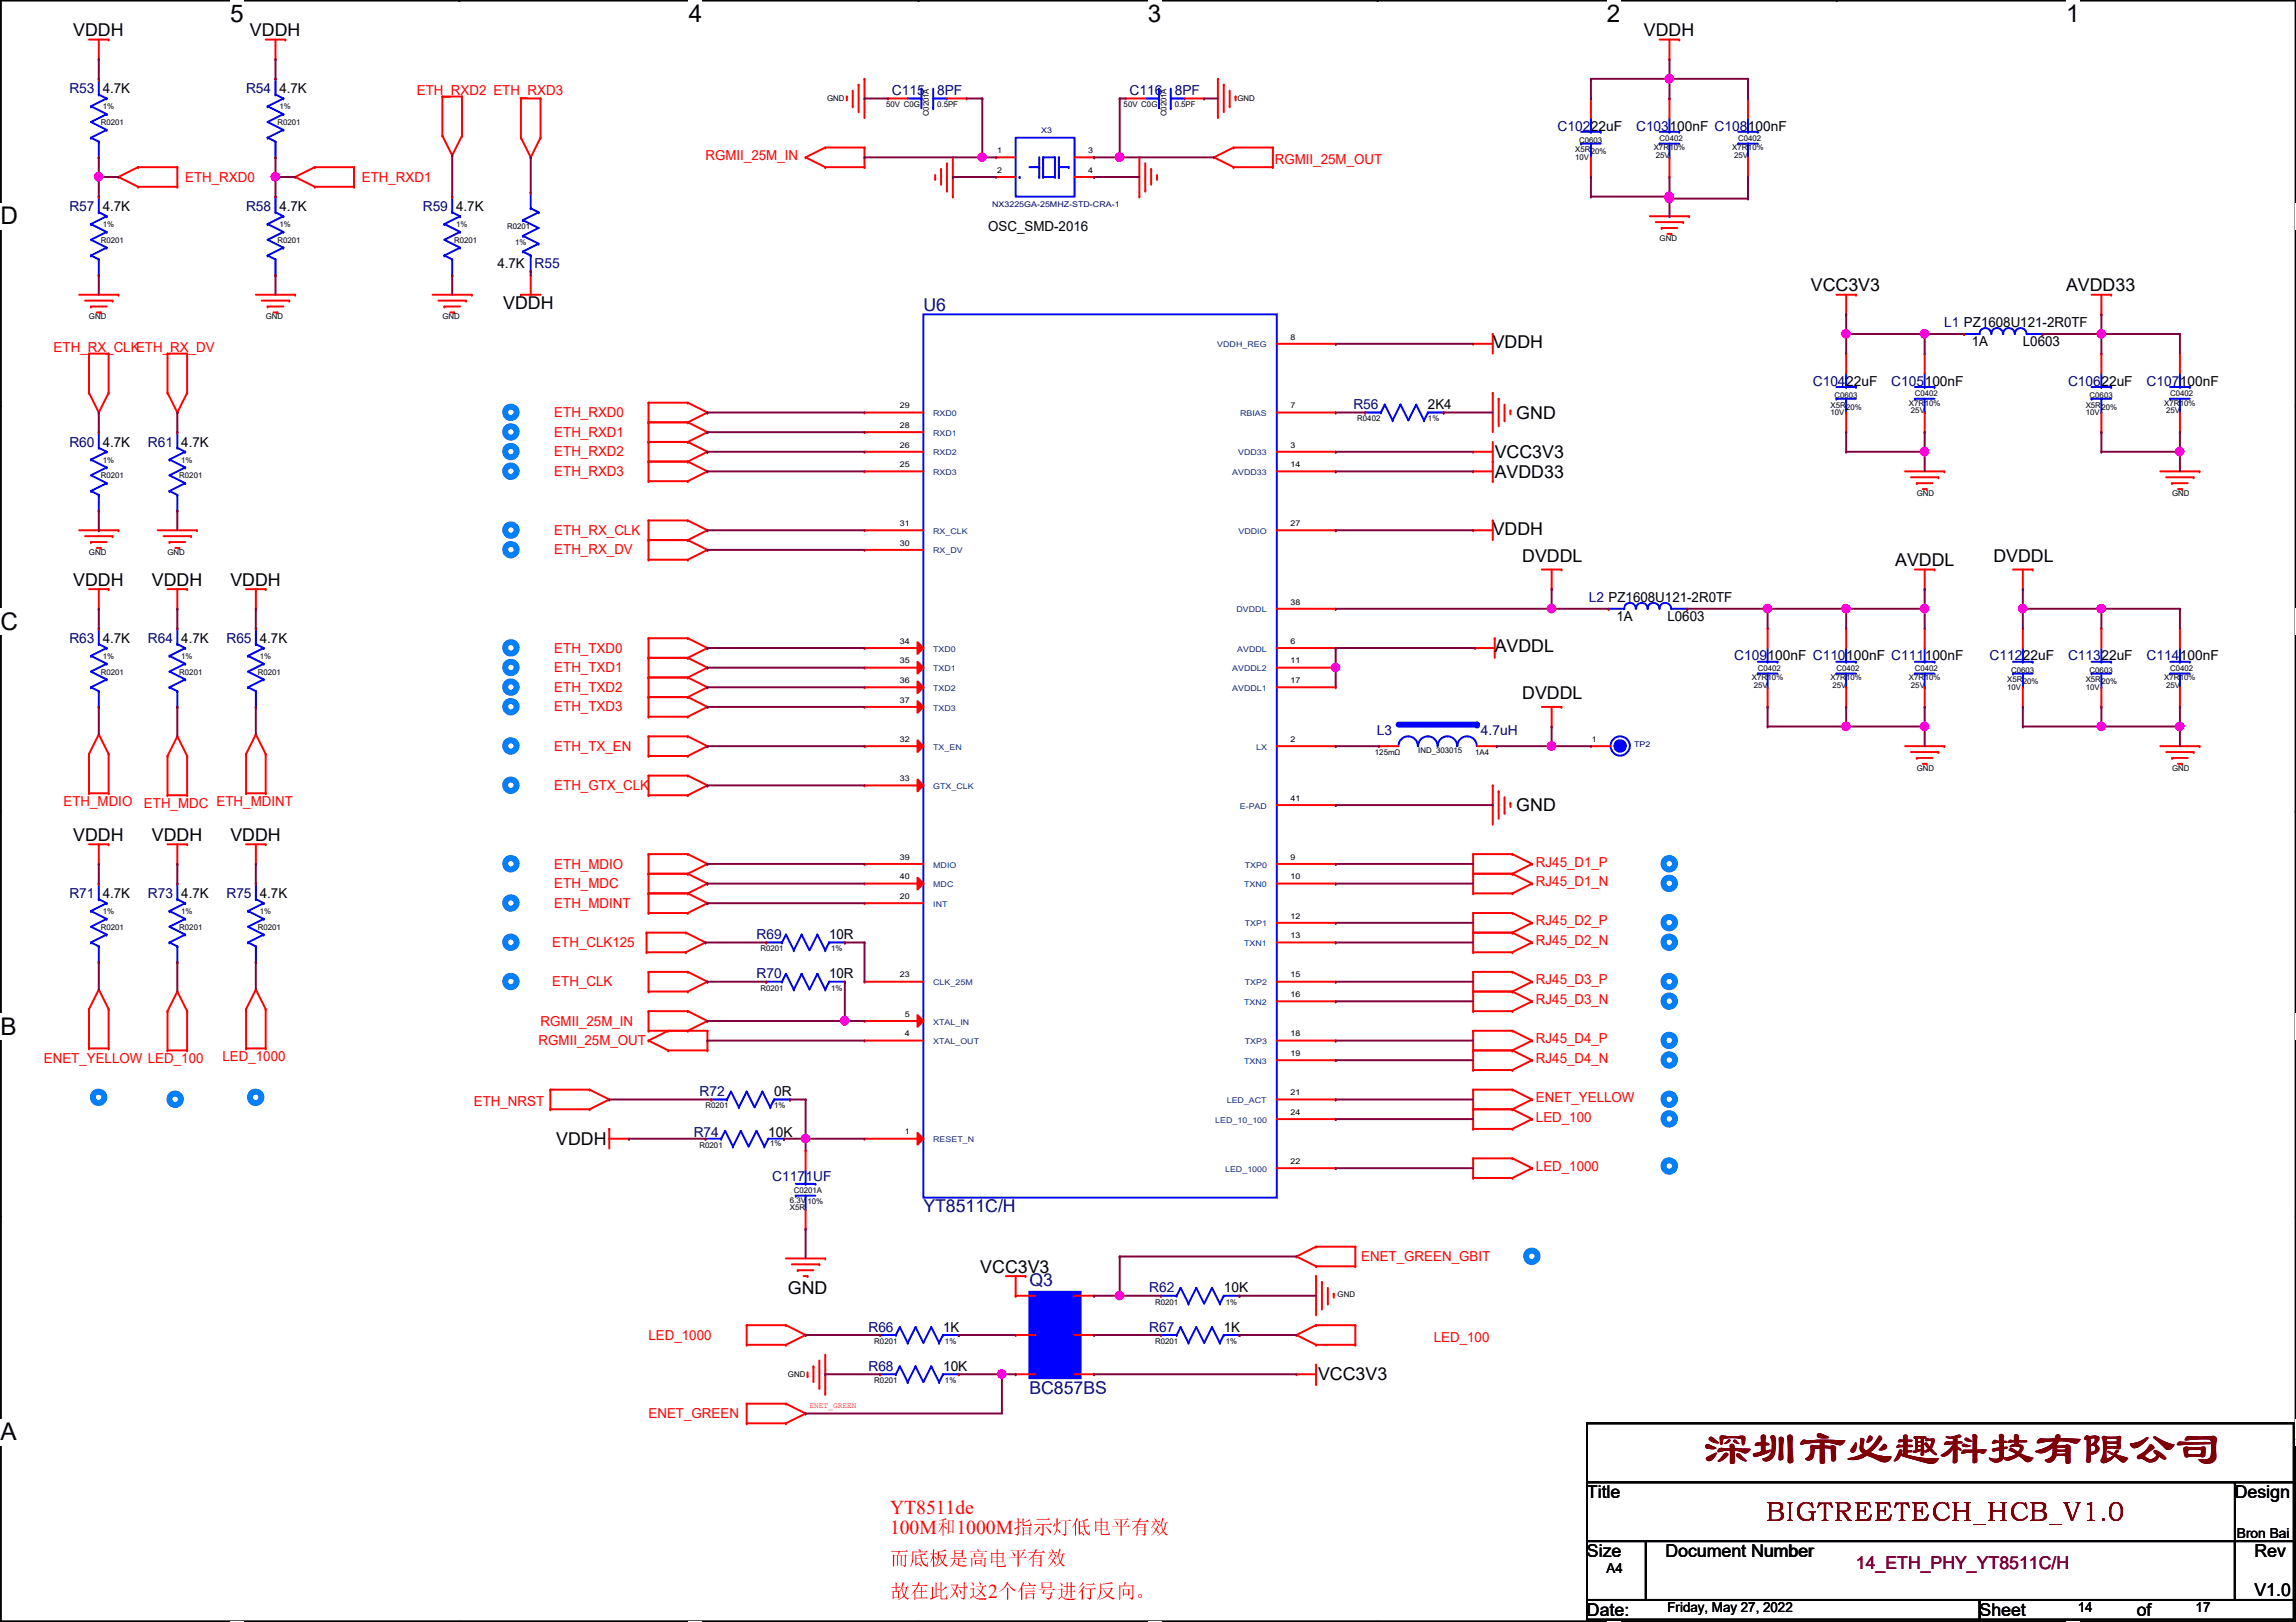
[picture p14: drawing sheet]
<svg xmlns="http://www.w3.org/2000/svg" width="297mm" height="210mm" viewBox="0 0 297 210" stroke-linecap="round" stroke-linejoin="round" font-family="sans-serif">
<defs><g id="words">
<text font-size="6.1" fill="#7f0000" x="220.6" y="189.4">深圳市必趣科技有限公司</text>
<text font-size="3.5" fill="#7f0000" x="228.4" y="196.8">BIGTREETECH_HCB_V1.0</text>
<g font-size="3.1">
<text x="29.8" y="2.8">5</text>
<text x="89.1" y="2.8">4</text>
<text x="148.5" y="2.8">3</text>
<text x="207.9" y="2.8">2</text>
<text x="267.3" y="2.8">1</text>
<text x=".1" y="29">D</text>
<text x=".1" y="81.5">C</text>
<text x=".1" y="133.9">B</text>
<text x=".1" y="186.4">A</text>
<text x="297" y="186.4">A</text>
</g>
<g font-size="2.5" fill="#f00">
<text x="115.1" y="195.9">YT8511de</text>
<text x="115.1" y="198.5">100M和1000M指指指指指指指指</text>
<text x="115.1" y="202.5">而而而而而指指指指</text>
<text x="115.1" y="206.8">故故故故故2个个个个个个个。</text>
</g>
<g font-size="2.3">
<text x="9.5" y="4.7">VDDH</text>
<text x="32.3" y="4.7">VDDH</text>
<text x="212.7" y="4.7">VDDH</text>
<text x="65.1" y="40">VDDH</text>
<text x="234.3" y="37.7">VCC3V3</text>
<text x="267.3" y="37.7">AVDD33</text>
<text x="193.1" y="45">VDDH</text>
<text x="193.4" y="59.3">VCC3V3</text>
<text x="196.2" y="54.2">GND</text>
<text x="193.4" y="61.8">AVDD33</text>
<text x="193.1" y="69.2">VDDH</text>
<text x="9.5" y="75.8">VDDH</text>
<text x="19.6" y="75.8">VDDH</text>
<text x="29.8" y="75.8">VDDH</text>
<text x="196.9" y="72.7">DVDDL</text>
<text x="245.2" y="73.2">AVDDL</text>
<text x="257.9" y="72.7">DVDDL</text>
<text x="193.4" y="84.4">AVDDL</text>
<text x="196.9" y="90.5">DVDDL</text>
<text x="196.2" y="105">GND</text>
<text x="9.5" y="108.8">VDDH</text>
<text x="19.6" y="108.8">VDDH</text>
<text x="29.8" y="108.8">VDDH</text>
<text x="72" y="148.2">VDDH</text>
<text x="101.9" y="167.5">GND</text>
<text x="126.8" y="164.7">VCC3V3</text>
<text x="170.5" y="178.6">VCC3V3</text>
<text x="205.3" y="193.9">Title</text>
<text x="289.1" y="193.9">Design</text>
<text x="205.3" y="201.5">Size</text>
<text x="215.5" y="201.5">Document Number</text>
<text x="291.7" y="201.5">Rev</text>
<text x="205.3" y="209.1">Date:</text>
<text x="256.1" y="209.1">Sheet</text>
<text x="276.4" y="209.1">of</text>
<text x="291.7" y="206.6">V1.0</text>
</g>
<g font-size="2.3" fill="#00007f">
<text x="119.5" y="40.2">U6</text>
<text x="119.5" y="156.8">YT8511C/H</text>
<text x="133.2" y="166.5">Q3</text>
<text x="133.2" y="180.4">BC857BS</text>
</g>
<text font-size="2.3" fill="#7f003f" x="240.1" y="203">14_ETH_PHY_YT8511C/H</text>
<g font-size="1.8" fill="#00007f">
<text x="9" y="12.1">R53</text>
<text x="31.8" y="12.1">R54</text>
<text x="115.4" y="12.3">C115</text>
<text x="121.2" y="12.3">8PF</text>
<text x="146.1" y="12.3">C116</text>
<text x="152" y="12.3">8PF</text>
<text x="201.5" y="16.9">C10222uF</text>
<text x="211.7" y="16.9">C103100nF C108100nF</text>
<text x="9" y="27.3">R57</text>
<text x="31.8" y="27.3">R58</text>
<text x="54.7" y="27.3">R59</text>
<text x="69.2" y="34.7">R55</text>
<text x="251.5" y="42.3">L1 PZ1608U121-2R0TF</text>
<text x="175.1" y="53">R56</text>
<text x="234.5" y="49.9">C10422uF</text>
<text x="244.7" y="49.9">C105100nF</text>
<text x="267.5" y="49.9">C10622uF</text>
<text x="277.7" y="49.9">C107100nF</text>
<text x="9" y="57.8">R60</text>
<text x="19.1" y="57.8">R61</text>
<text x="205.6" y="77.9">L2 PZ1608U121-2R0TF</text>
<text x="9" y="83.2">R63</text>
<text x="19.1" y="83.2">R64</text>
<text x="29.3" y="83.2">R65</text>
<text x="224.4" y="85.5">C109100nF C110100nF C111100nF</text>
<text x="257.4" y="85.5">C11222uF</text>
<text x="267.5" y="85.5">C11322uF</text>
<text x="277.7" y="85.5">C114100nF</text>
<text x="178.1" y="95.1">L3</text>
<text x="191.6" y="95.1">4.7uH</text>
<text x="9" y="116.2">R71</text>
<text x="19.1" y="116.2">R73</text>
<text x="29.3" y="116.2">R75</text>
<text x="97.9" y="121.5">R69</text>
<text x="97.9" y="126.6">R70</text>
<text x="90.5" y="141.9">R72</text>
<text x="89.7" y="147.2">R74</text>
<text x="99.9" y="152.8">C1171UF</text>
<text x="148.7" y="167.3">R62</text>
<text x="112.3" y="172.3">R66</text>
<text x="148.7" y="172.3">R67</text>
<text x="112.3" y="177.4">R68</text>
</g>
<g font-size="1.8">
<text x="13.3" y="12.1">4.7K</text>
<text x="36.1" y="12.1">4.7K</text>
<text x="13.3" y="27.3">4.7K</text>
<text x="36.1" y="27.3">4.7K</text>
<text x="59" y="27.3">4.7K</text>
<text x="127.8" y="29.8">OSC_SMD-2016</text>
<text x="64.3" y="34.7">4.7K</text>
<text x="255.1" y="44.8">1A</text>
<text x="261.7" y="44.8">L0603</text>
<text x="184.7" y="53">2K4</text>
<text x="13.3" y="57.8">4.7K</text>
<text x="23.4" y="57.8">4.7K</text>
<text x="13.3" y="83.2">4.7K</text>
<text x="23.4" y="83.2">4.7K</text>
<text x="33.6" y="83.2">4.7K</text>
<text x="209.1" y="80.4">1A</text>
<text x="215.7" y="80.4">L0603</text>
<text x="13.3" y="116.2">4.7K</text>
<text x="23.4" y="116.2">4.7K</text>
<text x="33.6" y="116.2">4.7K</text>
<text x="107.3" y="121.5">10R</text>
<text x="107.3" y="126.6">10R</text>
<text x="100.2" y="141.9">0R</text>
<text x="99.4" y="147.2">10K</text>
<text x="158.3" y="167.3">10K</text>
<text x="122" y="172.3">1K</text>
<text x="158.3" y="172.3">1K</text>
<text x="122" y="177.4">10K</text>
<text x="207.9" y="203.6">A4</text>
<text x="289.4" y="199">Bron Bai</text>
<text x="215.7" y="208.7">Friday, May 27, 2022</text>
<text x="268.8" y="208.7">14</text>
<text x="284.1" y="208.7">17</text>
</g>
<g font-size="1.8" fill="#f00">
<text x="53.9" y="12.3">ETH_RXD2 ETH_RXD3</text>
<text x="24" y="23.5">ETH_RXD0</text>
<text x="46.8" y="23.5">ETH_RXD1</text>
<text x="91.3" y="20.7">RGMII_25M_IN</text>
<text x="164.9" y="21.2">RGMII_25M_OUT</text>
<text x="6.9" y="45.6">ETH_RX_CLKETH_RX_DV</text>
<text x="71.7" y="54">ETH_RXD0</text>
<text x="71.7" y="59.1">ETH_RXD2</text>
<text x="71.7" y="56.5">ETH_RXD1</text>
<text x="71.7" y="61.6">ETH_RXD3</text>
<text x="71.7" y="69.2">ETH_RX_CLK</text>
<text x="71.7" y="71.8">ETH_RX_DV</text>
<text x="71.7" y="84.5">ETH_TXD0</text>
<text x="71.7" y="87">ETH_TXD1</text>
<text x="71.7" y="89.5">ETH_TXD2</text>
<text x="71.7" y="92.1">ETH_TXD3</text>
<text x="71.7" y="97.2">ETH_TX_EN</text>
<text x="8.2" y="104.3">ETH_MDIO</text>
<text x="18.6" y="104.5">ETH_MDC ETH_MDINT</text>
<text x="71.7" y="102.2">ETH_GTX_CLK</text>
<text x="71.7" y="112.4">ETH_MDIO</text>
<text x="198.7" y="112.1">RJ45_D1_P</text>
<text x="71.7" y="114.9">ETH_MDC</text>
<text x="71.7" y="117.5">ETH_MDINT</text>
<text x="198.7" y="114.7">RJ45_D1_N</text>
<text x="198.7" y="119.8">RJ45_D2_P</text>
<text x="71.5" y="122.6">ETH_CLK125</text>
<text x="198.7" y="122.3">RJ45_D2_N</text>
<text x="71.5" y="127.6">ETH_CLK</text>
<text x="198.7" y="127.4">RJ45_D3_P</text>
<text x="198.7" y="129.9">RJ45_D3_N</text>
<text x="5.7" y="137.5">ENET_YELLOW LED_100</text>
<text x="28.8" y="137.3">LED_1000</text>
<text x="69.7" y="135.3">RGMII_25M_OUT</text>
<text x="69.9" y="132.7">RGMII_25M_IN</text>
<text x="198.7" y="135">RJ45_D4_P</text>
<text x="198.7" y="137.5">RJ45_D4_N</text>
<text x="61.3" y="143.1">ETH_NRST</text>
<text x="198.7" y="142.6">ENET_YELLOW</text>
<text x="198.7" y="145.2">LED_100</text>
<text x="198.7" y="151.5">LED_1000</text>
<text x="176.1" y="163.2">ENET_GREEN_GBIT</text>
<text x="83.9" y="173.4">LED_1000</text>
<text x="185.5" y="173.6">LED_100</text>
<text x="83.9" y="183.5">ENET_GREEN</text>
</g>
<g font-size="1">
<text x="13" y="16.2">R0201</text>
<text x="13.3" y="14.1">1%</text>
<text x="35.9" y="16.2">R0201</text>
<text x="36.1" y="14.1">1%</text>
<text x="107" y="13.1">GND</text>
<text x="114.6" y="13.9">50V C0G</text>
<text x="120.2" y="15" transform="rotate(-90 120.2 15)">C0201A</text>
<text x="121.2" y="13.9">0.5PF</text>
<text x="145.4" y="13.9">50V C0G</text>
<text x="150.9" y="15" transform="rotate(-90 150.9 15)">C0201A</text>
<text x="152" y="13.9">0.5PF</text>
<text x="160.1" y="13.1">GND</text>
<text x="129" y="19.8">1</text>
<text x="129" y="22.4">2</text>
<text x="140.8" y="19.8">3</text>
<text x="140.8" y="22.4">4</text>
<text x="203.8" y="20.7">10V</text>
<text x="203.8" y="19.7">X5R</text>
<text x="204.3" y="18.5">C0603</text>
<text x="205.8" y="20">20%</text>
<text x="213.9" y="19.5">X7R10%</text>
<text x="214.2" y="20.5">25V</text>
<text x="214.7" y="18.2">C0402</text>
<text x="224.1" y="19.5">X7R10%</text>
<text x="224.4" y="20.5">25V</text>
<text x="224.9" y="18.2">C0402</text>
<text x="13.3" y="29.4">1%</text>
<text x="36.1" y="29.4">1%</text>
<text x="59" y="29.4">1%</text>
<text x="65.6" y="29.6">R0201</text>
<text x="13" y="31.4">R0201</text>
<text x="35.9" y="31.4">R0201</text>
<text x="58.8" y="31.4">R0201</text>
<text x="66.6" y="31.7">1%</text>
<text x="214.7" y="31.2">GND</text>
<text x="11.5" y="41.3">GND</text>
<text x="34.4" y="41.3">GND</text>
<text x="57.2" y="41.3">GND</text>
<text x="167" y="43.9">8</text>
<text x="116.4" y="52.8">29</text>
<text x="167" y="52.8">7</text>
<text x="236.8" y="53.8">10V</text>
<text x="236.8" y="52.7">X5R</text>
<text x="237.3" y="51.5">C0603</text>
<text x="238.8" y="53">20%</text>
<text x="247" y="52.5">X7R10%</text>
<text x="247.2" y="53.5">25V</text>
<text x="247.7" y="51.2">C0402</text>
<text x="269.8" y="53.8">10V</text>
<text x="269.8" y="52.7">X5R</text>
<text x="270.3" y="51.5">C0603</text>
<text x="271.9" y="53">20%</text>
<text x="280" y="52.5">X7R10%</text>
<text x="280.2" y="53.5">25V</text>
<text x="280.8" y="51.2">C0402</text>
<text x="13.3" y="59.9">1%</text>
<text x="23.4" y="59.9">1%</text>
<text x="116.4" y="55.4">28</text>
<text x="116.4" y="57.9">26</text>
<text x="167" y="57.9">3</text>
<text x="175.6" y="54.5">R0402</text>
<text x="184.7" y="54.5">1%</text>
<text x="13" y="61.9">R0201</text>
<text x="23.2" y="61.9">R0201</text>
<text x="116.4" y="60.5">25</text>
<text x="167" y="60.5">14</text>
<text x="248" y="64.2">GND</text>
<text x="281" y="64.2">GND</text>
<text x="11.5" y="71.8">GND</text>
<text x="21.7" y="71.8">GND</text>
<text x="116.4" y="70.6">30</text>
<text x="116.4" y="68.1">31</text>
<text x="167" y="68.1">27</text>
<text x="116.4" y="83.3">34</text>
<text x="167" y="83.3">6</text>
<text x="167" y="78.2">38</text>
<text x="13" y="87.3">R0201</text>
<text x="13.3" y="85.3">1%</text>
<text x="23.2" y="87.3">R0201</text>
<text x="23.4" y="85.3">1%</text>
<text x="33.4" y="87.3">R0201</text>
<text x="33.6" y="85.3">1%</text>
<text x="116.4" y="88.4">36</text>
<text x="116.4" y="85.9">35</text>
<text x="167" y="88.4">17</text>
<text x="167" y="85.9">11</text>
<text x="226.6" y="88.1">X7R10%</text>
<text x="226.9" y="89.1">25V</text>
<text x="227.4" y="86.8">C0402</text>
<text x="236.8" y="88.1">X7R10%</text>
<text x="237.1" y="89.1">25V</text>
<text x="237.6" y="86.8">C0402</text>
<text x="247" y="88.1">X7R10%</text>
<text x="247.2" y="89.1">25V</text>
<text x="247.7" y="86.8">C0402</text>
<text x="259.7" y="89.3">10V</text>
<text x="259.7" y="88.3">X5R</text>
<text x="260.2" y="87">C0603</text>
<text x="261.7" y="88.6">20%</text>
<text x="269.8" y="89.3">10V</text>
<text x="269.8" y="88.3">X5R</text>
<text x="270.3" y="87">C0603</text>
<text x="271.9" y="88.6">20%</text>
<text x="280" y="88.1">X7R10%</text>
<text x="280.2" y="89.1">25V</text>
<text x="280.8" y="86.8">C0402</text>
<text x="116.4" y="90.9">37</text>
<text x="116.4" y="101.1">33</text>
<text x="116.4" y="96">32</text>
<text x="167" y="96">2</text>
<text x="177.9" y="97.7">125mΩ</text>
<text x="183.5" y="97.5">IND_303015</text>
<text x="190.8" y="97.7">1A4</text>
<text x="205.9" y="96">1</text>
<text x="248" y="99.7">GND</text>
<text x="281" y="99.7">GND</text>
<text x="167" y="103.6">41</text>
<text x="116.4" y="111.3">39</text>
<text x="116.4" y="113.8">40</text>
<text x="167" y="111.3">9</text>
<text x="167" y="113.8">10</text>
<text x="13.3" y="118.3">1%</text>
<text x="23.4" y="118.3">1%</text>
<text x="33.6" y="118.3">1%</text>
<text x="116.4" y="116.3">20</text>
<text x="167" y="118.9">12</text>
<text x="13" y="120.3">R0201</text>
<text x="23.2" y="120.3">R0201</text>
<text x="33.4" y="120.3">R0201</text>
<text x="98.4" y="123.1">R0201</text>
<text x="107.5" y="123.1">1%</text>
<text x="167" y="121.4">13</text>
<text x="98.4" y="128.2">R0201</text>
<text x="107.5" y="128.2">1%</text>
<text x="116.4" y="126.5">23</text>
<text x="117" y="131.6">5</text>
<text x="167" y="126.5">15</text>
<text x="167" y="129">16</text>
<text x="117" y="134.1">4</text>
<text x="167" y="134.1">18</text>
<text x="167" y="136.7">19</text>
<text x="91.3" y="143.4">R0201</text>
<text x="100.2" y="143.4">1%</text>
<text x="167" y="141.7">21</text>
<text x="90.5" y="148.5">R0201</text>
<text x="99.6" y="148.3">1%</text>
<text x="117" y="146.8">1</text>
<text x="167" y="144.3">24</text>
<text x="102.2" y="155.6">6.3V</text>
<text x="102.7" y="154.3">C0201A</text>
<text x="104.5" y="155.9">10%</text>
<text x="167" y="150.6">22</text>
<text x="102.2" y="156.6">X5R</text>
<text x="173.1" y="167.8">GND</text>
<text x="113.1" y="173.9">R0201</text>
<text x="122.3" y="173.9">1%</text>
<text x="149.4" y="168.8">R0201</text>
<text x="149.4" y="173.9">R0201</text>
<text x="158.6" y="168.8">1%</text>
<text x="158.6" y="173.9">1%</text>
<text x="101.9" y="178.2">GND</text>
<text x="113.1" y="179">R0201</text>
<text x="122.3" y="179">1%</text>
</g>
<g font-size="1" fill="#00007f">
<text x="134.7" y="17.2">X3</text>
<text x="128.4" y="26.8">NX3225GA-25MHZ-STD-CRA-1</text>
<text x="211.4" y="96.7">TP2</text>
</g>
<g font-size="1" fill="#003f7f">
<text x="157.5" y="45">VDDH_REG</text>
<text x="120.7" y="53.8">RXD0</text>
<text x="160.4" y="53.8">RBIAS</text>
<text x="120.7" y="56.4">RXD1</text>
<text x="120.7" y="58.9">RXD2</text>
<text x="160.2" y="58.9">VDD33</text>
<text x="120.7" y="61.5">RXD3</text>
<text x="159.4" y="61.5">AVDD33</text>
<text x="120.7" y="71.6">RX_DV</text>
<text x="120.7" y="69.1">RX_CLK</text>
<text x="160.2" y="69.1">VDDIO</text>
<text x="160" y="79.2">DVDDL</text>
<text x="120.7" y="89.4">TXD2</text>
<text x="120.7" y="86.9">TXD1</text>
<text x="120.7" y="84.3">TXD0</text>
<text x="159.4" y="89.4">AVDDL1</text>
<text x="159.4" y="86.9">AVDDL2</text>
<text x="160.1" y="84.3">AVDDL</text>
<text x="120.7" y="91.9">TXD3</text>
<text x="120.7" y="97">TX_EN</text>
<text x="162.5" y="97">LX</text>
<text x="120.7" y="102.1">GTX_CLK</text>
<text x="160.4" y="104.6">E-PAD</text>
<text x="120.7" y="112.3">MDIO</text>
<text x="161" y="112.3">TXP0</text>
<text x="120.7" y="117.3">INT</text>
<text x="120.7" y="114.8">MDC</text>
<text x="160.9" y="114.8">TXN0</text>
<text x="161" y="119.9">TXP1</text>
<text x="160.9" y="122.4">TXN1</text>
<text x="120.7" y="127.5">CLK_25M</text>
<text x="160.9" y="130">TXN2</text>
<text x="161" y="127.5">TXP2</text>
<text x="120.7" y="135.1">XTAL_OUT</text>
<text x="120.7" y="132.6">XTAL_IN</text>
<text x="160.9" y="137.7">TXN3</text>
<text x="161" y="135.1">TXP3</text>
<text x="158.7" y="142.7">LED_ACT</text>
<text x="120.7" y="147.8">RESET_N</text>
<text x="157.2" y="145.3">LED_10_100</text>
<text x="158.5" y="151.6">LED_1000</text>
</g>
<text font-size="1" fill="#f00" x="104.7" y="182.2">ENET_GREEN</text>
</g></defs>
<path d="M.1 0h296.9v209.8h-296.9z" fill="none" stroke="#000" stroke-width=".25"/>
<g fill="#fff">
<path d="M29.8 0h1.7v3.5h-1.7z"/>
<path d="M29.8 209.8h1.7v.1h-1.7z"/>
</g>
<path d="M59.4 0h.1M59.4 209.8h.1" fill="none" stroke="#000" stroke-width=".25"/>
<g fill="#fff">
<path d="M89.1 0h1.7v3.5h-1.7z"/>
<path d="M89.1 209.8h1.7v.1h-1.7z"/>
</g>
<path d="M118.8 0h.1M118.8 209.8h.1" fill="none" stroke="#000" stroke-width=".25"/>
<g fill="#fff">
<path d="M148.5 0h1.7v3.5h-1.7z"/>
<path d="M148.5 209.8h1.7v.1h-1.7z"/>
</g>
<path d="M178.2 0h.1M178.2 209.8h.1" fill="none" stroke="#000" stroke-width=".25"/>
<g fill="#fff">
<path d="M207.9 0h1.7v3.5h-1.7z"/>
<path d="M207.9 209.8h1.7v.1h-1.7z"/>
</g>
<path d="M237.6 0h.1M237.6 209.8h.1" fill="none" stroke="#000" stroke-width=".25"/>
<g fill="#fff">
<path d="M267.3 0h1.7v3.5h-1.7z"/>
<path d="M267.3 209.8h1.7v.1h-1.7z"/>
<path d="M.1 26.2h2.2v3.5h-2.2z"/>
<path d="M297 26.2h.1v3.5h-.1z"/>
<path d="M.1 78.7h2.2v3.5h-2.2z"/>
<path d="M297 78.7h.1v3.5h-.1z"/>
</g>
<path d="M.1 52.5h.1M297 52.5h.1" fill="none" stroke="#000" stroke-width=".25"/>
<g fill="#fff">
<path d="M.1 131.1h2.1v3.5h-2.1z"/>
<path d="M297 131.1h.1v3.5h-.1z"/>
</g>
<path d="M.1 104.9h.1M297 104.9h.1" fill="none" stroke="#000" stroke-width=".25"/>
<g fill="#fff">
<path d="M.1 183.6h2.1v3.5h-2.1z"/>
<path d="M297 183.6h.1v3.5h-.1z"/>
</g>
<path d="M.1 157.4h.1M297 157.4h.1M205.3 184.2h91.5v7.6h-91.5zM205.3 191.8h91.5v7.6h-91.5zM205.3 199.4h7.6v7.7h-7.6zM212.9 199.4h76.2v7.7h-76.2zM289.1 199.4h7.7v7.7h-7.7zM289.1 191.8h.1M289.1 191.8v7.6M205.3 207.1h50.8v2.5h-50.8zM256.1 207.1h40.7v2.5h-40.7z" fill="none" stroke="#000" stroke-width=".25"/>
<g fill="none" stroke="#007fff" stroke-width=".76">
<circle cx="66.1" cy="58.4" r=".75"/>
<circle cx="66.1" cy="55.9" r=".75"/>
<circle cx="66.1" cy="53.4" r=".75"/>
<circle cx="66.1" cy="61" r=".75"/>
<circle cx="66.1" cy="68.6" r=".75"/>
<circle cx="66.1" cy="71.1" r=".75"/>
<circle cx="66.1" cy="86.4" r=".75"/>
<circle cx="66.1" cy="91.5" r=".75"/>
<circle cx="66.1" cy="96.5" r=".75"/>
<circle cx="66.1" cy="83.8" r=".75"/>
<circle cx="66.1" cy="88.9" r=".75"/>
<circle cx="66.1" cy="101.6" r=".75"/>
<circle cx="66.1" cy="111.8" r=".75"/>
<circle cx="66.1" cy="116.9" r=".75"/>
<circle cx="216" cy="114.3" r=".75"/>
<circle cx="216" cy="119.4" r=".75"/>
<circle cx="216" cy="111.8" r=".75"/>
<circle cx="66.1" cy="121.9" r=".75"/>
<circle cx="66.1" cy="127" r=".75"/>
<circle cx="216" cy="129.6" r=".75"/>
<circle cx="216" cy="134.6" r=".75"/>
<circle cx="216" cy="137.2" r=".75"/>
<circle cx="216" cy="127" r=".75"/>
<circle cx="216" cy="121.9" r=".75"/>
<circle cx="12.8" cy="142" r=".75"/>
<circle cx="22.7" cy="142.3" r=".75"/>
<circle cx="33.1" cy="142" r=".75"/>
<circle cx="216" cy="142.3" r=".75"/>
<circle cx="216" cy="144.8" r=".75"/>
<circle cx="216" cy="150.9" r=".75"/>
<circle cx="198.2" cy="162.6" r=".75"/>
</g>
<g fill="none" stroke="#f00" stroke-width=".25">
<path d="M11.5 5.1h2.6M12.8 7.7h.1M12.8 5.1v2.6M14.1 5.1h.1M34.4 5.1h2.5M35.6 7.7h.1M35.6 5.1v2.6M36.9 5.1h.1M57.2 17.6h.1M57.2 12.5h.1M57.2 17.6l1.3 2.5M57.2 12.5v5.1"/>
<path d="M57.2 12.5h2.6M59.8 12.5h.1M59.8 17.6h.1M59.8 12.5v5.1M59.8 17.6l-1.3 2.5M67.4 12.7h.1M67.4 17.8h.1M67.4 12.7h2.5M67.4 12.7v5.1M67.4 17.8l1.3 2.6M69.9 17.8h.1M69.9 12.7h.1"/>
<path d="M69.9 17.8l-1.2 2.6M69.9 12.7v5.1M106.8 19.1h.1M106.8 19.1h5M106.8 19.1l-2.6 1.3M109.6 12.5h.1M109.6 12.5v.5M110.3 13.8h.1M110.3 11.7v2.1M111.1 11h.1M111.1 11v3.5M111.8 19.1h.1"/>
<path d="M111.8 10.2h.1M111.8 10.2v5.1M111.8 19.1v2.5M157.6 10.2h.1M157.6 10.2v5.1M158.3 11h.1M158.3 11v3.5M159.1 13.8h.1M159.1 11.7v2.1M159.6 19.1h.1M159.6 19.1l-2.5 1.3M159.6 19.1h5.1"/>
<path d="M159.8 12.5h.1M159.8 12.5v.5M164.7 19.1h.1M164.7 19.1v2.5M214.7 5.1h2.6M216 7.7h.1M216 12.7h.1M216 5.1v2.6M216 12.7v2.6M217.3 5.1h.1M10.2 38.1h5.1M11 38.9h3.6"/>
<path d="M11.8 39.7h.1M11.8 39.7h2M14.6 38.9h.1M15.3 22.9h.1M15.3 38.1h.1M15.3 22.9l2.6 1.3M17.9 21.6h.1M17.9 24.2h.1M17.9 21.6l-2.6 1.3M17.9 21.6h5M17.9 24.2h5M22.9 21.6h.1"/>
<path d="M22.9 24.2h.1M22.9 21.6v2.6M33.1 38.1h5.1M33.9 38.9h3.5M34.6 39.7h.1M34.6 39.7h2.1M37.4 38.9h.1M38.2 22.9h.1M38.2 38.1h.1M38.2 22.9l2.5 1.3M40.7 21.6h.1M40.7 24.2h.1"/>
<path d="M40.7 21.6h5.1M40.7 24.2h5.1M40.7 21.6l-2.5 1.3M45.8 21.6h.1M45.8 24.2h.1M45.8 21.6v2.6M56 38.1h5M56.7 38.9h3.6M57.5 39.7h.1M57.5 39.7h2M58.5 20.1h.1M60.3 38.9h.1"/>
<path d="M61 38.1h.1M67.4 38.1h.1M67.4 38.1h2.5M68.7 20.4h.1M68.7 35.6h.1M68.7 24.9h.1M68.7 35.1h.1M68.7 35.6v2.5M104.2 20.4h.1M104.2 20.4l2.6 1.2M106.8 21.6h.1M106.8 21.6h5"/>
<path d="M111.8 21.6h.1M121 23.2h.1M121 22.6v.6M121.7 21.9h.1M121.7 21.9v2M122.5 24.7h.1M122.5 21.1v3.6M123.3 25.4h.1M123.3 20.4v5M128.9 20.4h.1M128.9 22.9h.1M128.9 20.4h2.5"/>
<path d="M128.9 22.9h2.5M139 20.4h2.6M139 22.9h2.6M141.6 20.4h.1M141.6 22.9h.1M147.4 25.4h.1M147.4 20.4v5M148.2 24.7h.1M148.2 21.1v3.6M148.9 21.9h.1M148.9 21.9v2M149.7 23.2h.1"/>
<path d="M149.7 22.6v.6M157.1 20.4h.1M157.1 20.4l2.5 1.2M159.6 21.6h.1M159.6 21.6h5.1M164.7 21.6h.1M213.4 28h5.1M214.2 28.7h3.6M215 29.5h.1M215 29.5h2M215.7 30.3h.5M216 22.9h.1"/>
<path d="M216 20.4v2.5M216.2 30.3h.1M217.8 28.7h.1M218.5 28h.1M237.6 38.1h2.5M238.8 38.1v2.6M240.1 38.1h.1M270.6 38.1h2.5M271.9 38.1v2.6M273.1 38.1h.1M11.5 50.8h.1M11.5 45.8h.1"/>
<path d="M11.5 50.8l1.3 2.6M11.5 45.8v5M11.5 45.8h2.6M12.5 40.4h.5M12.8 53.4h.1M12.8 55.9h.1M13 40.4h.1M14.1 45.8h.1M14.1 50.8h.1M14.1 45.8v5M14.1 50.8l-1.3 2.6M21.7 50.8h.1"/>
<path d="M21.7 45.8h.1M21.7 45.8h2.5M21.7 50.8l1.2 2.6M21.7 45.8v5M22.9 53.4h.1M24.2 45.8h.1M24.2 50.8h.1M24.2 45.8v5M24.2 50.8l-1.3 2.6M35.4 40.4h.5M35.9 40.4h.1M58.2 40.4h.6"/>
<path d="M58.8 40.4h.1M83.9 57.2h.1M83.9 59.7h.1M83.9 54.7h.1M83.9 52.1h.1M83.9 57.2h5.1M83.9 52.1v10.2M83.9 59.7h5.1M83.9 54.7h5.1M83.9 52.1h5.1M89 57.2h.1M89 59.7h.1"/>
<path d="M89 54.7h.1M89 52.1h.1M89 57.2l2.5 1.3M89 54.7l2.5 1.2M89 52.1l2.5 1.3M89 59.7l2.5 1.3M91.5 58.5h.1M91.5 55.9h.1M91.5 53.4h.1M91.5 58.5l-2.5 1.2M91.5 55.9l-2.5 1.3M91.5 53.4l-2.5 1.3"/>
<path d="M190.6 58.5h.1M190.6 44.5h.1M190.6 58.5h2.5M190.6 44.5h2.5M193.1 59.7h.1M193.1 50.8h.1M193.1 43.2h.1M193.1 43.2v2.6M193.1 50.8v5.1M193.1 57.2v5.1M193.9 51.6h.1M193.9 51.6v3.6"/>
<path d="M194.6 54.4h.1M194.6 52.4v2M195.4 53.1h.1M195.4 53.1v.5M238.8 40.7h.1M249 45.8h.1M249 55.9h.1M249 45.8v2.5M249 53.4v2.5M271.9 40.7h.1M10.2 68.6h5.1M11 69.4h3.6"/>
<path d="M11.5 76.2h2.6M11.8 70.1h.1M11.8 70.1h2M12.5 70.9h.5M12.8 78.8h.1M12.8 66.1h.1M12.8 76.2v2.6M13 70.9h.1M14.1 76.2h.1M14.6 69.4h.1M15.3 68.6h.1M20.4 68.6h5.1"/>
<path d="M21.2 69.4h3.5M21.7 76.2h2.5M21.9 70.1h.1M21.9 70.1h2.1M22.7 70.9h.5M22.9 78.8h.1M22.9 76.2v2.6M23.2 70.9h.1M24.2 76.2h.1M24.7 69.4h.1M25.5 68.6h.1M31.8 76.2h2.6"/>
<path d="M33.1 78.8h.1M33.1 76.2v2.6M34.4 76.2h.1M83.9 62.3h.1M83.9 67.4h.1M83.9 69.9h.1M83.9 72.4h.1M83.9 67.4v5M83.9 62.3h5.1M83.9 67.4h5.1M83.9 69.9h5.1M83.9 72.4h5.1"/>
<path d="M89 62.3h.1M89 67.4h.1M89 69.9h.1M89 72.4h.1M89 67.4l2.5 1.2M89 69.9l2.5 1.3M91.5 61h.1M91.5 68.6h.1M91.5 71.2h.1M91.5 61l-2.5 1.3M91.5 68.6l-2.5 1.3M91.5 71.2l-2.5 1.2"/>
<path d="M190.6 68.6h.1M190.6 61h.1M190.6 68.6h2.5M190.6 61h2.5M193.1 67.4h.1M193.1 62.3h.1M193.1 67.4v2.5M199.5 73.7h2.5M200.7 76.2h.1M200.7 73.7v2.5M202 73.7h.1M246.5 61h5"/>
<path d="M247.2 61.8h3.6M247.7 73.7h2.6M248 62.5h.1M248 62.5h2M248.7 63.3h.6M249 76.2h.1M249 73.7v2.5M249.3 63.3h.1M250.3 73.7h.1M250.8 61.8h.1M251.5 61h.1M260.4 73.7h2.6"/>
<path d="M261.7 76.2h.1M261.7 73.7v2.5M263 73.7h.1M279.5 61h5.1M280.2 61.8h3.6M281 62.5h.1M281 62.5h2M281.8 63.3h.5M282.3 63.3h.1M283.8 61.8h.1M284.6 61h.1M11.5 97.6h.1"/>
<path d="M11.5 97.6v5.1M12.8 95h.1M12.8 95l-1.3 2.6M12.8 95l1.3 2.6M14.1 97.6h.1M14.1 97.6v5.1M21.7 97.8h.1M21.7 97.8v5.1M22.9 95.3h.1M22.9 95.3l-1.2 2.5M22.9 95.3l1.3 2.5M24.2 97.8h.1"/>
<path d="M24.2 97.8v5.1M31.8 97.6h.1M31.8 97.6v5.1M33.1 95h.1M33.1 95l-1.3 2.6M33.1 95l1.3 2.6M34.4 97.6h.1M34.4 97.6v5.1M83.9 82.6h.1M83.9 85.1h.1M83.9 87.7h.1M83.9 90.2h.1"/>
<path d="M83.9 92.8h.1M83.9 95.3h.1M83.9 97.8h.1M83.9 82.6v10.2M83.9 95.3v2.5M83.9 82.6h5.1M83.9 85.1h5.1M83.9 87.7h5.1M83.9 90.2h5.1M83.9 92.8h5.1M83.9 95.3h5.1M83.9 97.8h5.1"/>
<path d="M89 82.6h.1M89 85.1h.1M89 87.7h.1M89 90.2h.1M89 92.8h.1M89 95.3h.1M89 97.8h.1M89 82.6l2.5 1.3M89 85.1l2.5 1.3M89 87.7l2.5 1.2M89 90.2l2.5 1.3M89 95.3l2.5 1.3"/>
<path d="M91.5 83.9h.1M91.5 86.4h.1M91.5 88.9h.1M91.5 91.5h.1M91.5 96.6h.1M91.5 83.9l-2.5 1.2M91.5 86.4l-2.5 1.3M91.5 88.9l-2.5 1.3M91.5 91.5l-2.5 1.3M91.5 96.6l-2.5 1.2M190.8 83.9h.1M190.8 83.9h2.6"/>
<path d="M193.4 82.6h.1M193.4 82.6v2.5M199.5 91.5h2.5M200.7 94h.1M200.7 91.5v2.5M202 91.5h.1M246.5 96.6h5M247.2 97.3h3.6M248 98.1h.1M248 98.1h2M248.7 98.8h.6M249.3 98.8h.1"/>
<path d="M250.8 97.3h.1M251.5 96.6h.1M271.9 81.3h.1M271.9 91.5h.1M271.9 81.3v2.6M271.9 88.9v2.6M279.5 96.6h5.1M280.2 97.3h3.6M281 98.1h.1M281 98.1h2M281.8 98.8h.5M282.3 98.8h.1"/>
<path d="M283.8 97.3h.1M284.6 96.6h.1M11.5 102.7h.1M11.5 102.7h2.6M11.5 109.3h2.6M12.8 111.8h.1M12.8 114.3h.1M12.8 109.3v2.5M14.1 102.7h.1M14.1 109.3h.1M21.7 102.9h.1M21.7 102.9h2.5"/>
<path d="M21.7 109.3h2.5M22.9 111.8h.1M22.9 109.3v2.5M24.2 102.9h.1M24.2 109.3h.1M31.8 102.7h.1M31.8 102.7h2.6M31.8 109.3h2.6M33.1 111.8h.1M33.1 109.3v2.5M34.4 102.7h.1M34.4 109.3h.1"/>
<path d="M83.9 100.4h.1M83.9 102.9h.1M83.9 110.5h.1M83.9 113.1h.1M83.9 115.6h.1M83.9 118.2h.1M83.9 100.4v2.5M83.9 110.5v7.7M83.9 102.9h5.1M83.9 100.4h5.1M83.9 110.5h5.1M83.9 113.1h5.1"/>
<path d="M83.9 115.6h5.1M83.9 118.2h5.1M89 100.4h.1M89 102.9h.1M89 110.5h.1M89 113.1h.1M89 115.6h.1M89 118.2h.1M89 100.4l2.5 1.2M89 110.5l2.5 1.3M89 113.1l2.5 1.2M89 115.6l2.5 1.3"/>
<path d="M91.5 101.6h.1M91.5 111.8h.1M91.5 114.3h.1M91.5 116.9h.1M91.5 101.6l-2.5 1.3M91.5 111.8l-2.5 1.3M91.5 114.3l-2.5 1.3M91.5 116.9l-2.5 1.3M190.6 113.1h.1M190.6 110.5h.1M190.6 115.6h.1M190.6 118.2h.1"/>
<path d="M190.6 110.5h5.1M190.6 113.1h5.1M190.6 115.6h5.1M190.6 118.2h5.1M190.6 110.5v5.1M190.6 118.2v5M193.1 101.6h.1M193.1 101.6v5.1M193.9 102.4h.1M193.9 102.4v3.6M194.6 105.2h.1M194.6 103.2v2"/>
<path d="M195.4 103.9h.1M195.4 103.9v.5M195.7 110.5h.1M195.7 113.1h.1M195.7 115.6h.1M195.7 118.2h.1M195.7 110.5l2.5 1.3M195.7 113.1l2.5 1.2M195.7 118.2l2.5 1.2M198.2 111.8h.1M198.2 114.3h.1M198.2 119.4h.1"/>
<path d="M198.2 111.8l-2.5 1.3M198.2 114.3l-2.5 1.3M198.2 119.4l-2.5 1.3M11.5 130.6h.1M11.5 135.7h.1M11.5 130.6v5.1M11.5 135.7h2.6M12.8 128.1h.1M12.8 124.5h.1M12.8 128.1l-1.3 2.5M12.8 128.1l1.3 2.5M14.1 135.7h.1"/>
<path d="M14.1 130.6h.1M14.1 130.6v5.1M21.7 130.9h.1M21.7 135.9h.1M21.7 130.9v5M21.7 135.9h2.5M22.9 128.3h.1M22.9 128.3l-1.2 2.6M22.9 128.3l1.3 2.6M24.2 135.9h.1M24.2 130.9h.1M24.2 130.9v5"/>
<path d="M31.8 130.6h.1M31.8 135.7h.1M31.8 130.6v5.1M31.8 135.7h2.6M33.1 128.1h.1M33.1 128.1l-1.3 2.5M33.1 128.1l1.3 2.5M34.4 135.7h.1M34.4 130.6h.1M34.4 130.6v5.1M83.6 120.7h.1M83.6 123.2h.1"/>
<path d="M83.6 120.7h5.1M83.6 120.7v2.5M83.6 123.2h5.1M83.9 130.9h.1M83.9 133.4h.1M83.9 134.7h.1M83.9 125.8h.1M83.9 128.3h.1M83.9 125.8v2.5M83.9 130.9v2.5M83.9 130.9h5.1M83.9 133.4h7.6"/>
<path d="M83.9 134.7l2.5 1.2M83.9 125.8h5.1M83.9 128.3h5.1M86.4 133.4h.1M86.4 135.9h.1M86.4 133.4l-2.5 1.3M86.4 135.9h5.1M88.7 120.7h.1M88.7 123.2h.1M88.7 120.7l2.6 1.3M89 130.9h.1M89 133.4h.1"/>
<path d="M89 125.8h.1M89 128.3h.1M89 130.9l2.5 1.2M89 125.8l2.5 1.2M91.3 122h.1M91.3 122l-2.6 1.2M91.5 132.1h.1M91.5 135.9h.1M91.5 133.4h.1M91.5 127h.1M91.5 132.1l-2.5 1.3M91.5 133.4v2.5"/>
<path d="M91.5 127l-2.5 1.3M190.6 120.7h.1M190.6 123.2h.1M190.6 128.3h.1M190.6 125.8h.1M190.6 130.9h.1M190.6 135.9h.1M190.6 133.4h.1M190.6 138.5h.1M190.6 130.9h5.1M190.6 133.4h5.1M190.6 135.9h5.1"/>
<path d="M190.6 120.7h5.1M190.6 123.2h5.1M190.6 125.8h5.1M190.6 128.3h5.1M190.6 125.8v5.1M190.6 133.4v5.1M190.6 138.5h5.1M195.7 120.7h.1M195.7 123.2h.1M195.7 125.8h.1M195.7 128.3h.1M195.7 130.9h.1"/>
<path d="M195.7 133.4h.1M195.7 135.9h.1M195.7 138.5h.1M195.7 120.7l2.5 1.3M195.7 125.8l2.5 1.2M195.7 128.3l2.5 1.3M195.7 133.4l2.5 1.3M195.7 135.9l2.5 1.3M198.2 122h.1M198.2 127h.1M198.2 129.6h.1M198.2 134.7h.1"/>
<path d="M198.2 137.2h.1M198.2 122l-2.5 1.2M198.2 127l-2.5 1.3M198.2 129.6l-2.5 1.3M198.2 134.7l-2.5 1.2M198.2 137.2l-2.5 1.3M71.2 141h.1M71.2 143.6h.1M71.2 141h5.1M71.2 141v2.6M71.2 143.6h5.1M76.3 141h.1"/>
<path d="M76.3 143.6h.1M76.3 141l2.5 1.3M78.8 142.3h.1M78.8 146.1h.1M78.8 142.3l-2.5 1.3M78.8 147.4h2.6M78.8 146.1v2.5M81.4 147.4h.1M190.6 143.6h.1M190.6 141h.1M190.6 146.1h.1M190.6 152.4h.1"/>
<path d="M190.6 149.9h.1M190.6 141h5.1M190.6 143.6h5.1M190.6 141v5.1M190.6 149.9v2.5M190.6 146.1h5.1M190.6 149.9h5.1M190.6 152.4h5.1M195.7 141h.1M195.7 143.6h.1M195.7 146.1h.1M195.7 149.9h.1"/>
<path d="M195.7 152.4h.1M195.7 141l2.5 1.3M195.7 143.6l2.5 1.2M195.7 149.9l2.5 1.3M198.2 142.3h.1M198.2 144.8h.1M198.2 151.2h.1M198.2 142.3l-2.5 1.3M198.2 144.8l-2.5 1.3M198.2 151.2l-2.5 1.2M96.6 174h.1M96.6 171.5h.1"/>
<path d="M96.6 174h5.1M96.6 171.5h5.1M96.6 171.5v2.5M101.7 174h.1M101.7 171.5h.1M101.7 171.5l2.5 1.3M101.7 162.9h5.1M102.4 163.6h3.6M103.2 164.4h.1M103.2 164.4h2M104 165.1h.5M104.2 172.8h.1"/>
<path d="M104.2 172.8l-2.5 1.2M104.5 165.1h.1M104.5 178.1h.1M104.5 177.6v.5M105.2 176.8h.1M105.2 176.8v2.1M106 163.6h.1M106 179.6h.1M106 176.1v3.5M106.8 162.9h.1M106.8 175.3v5.1M130.1 165.1h2.6"/>
<path d="M131.4 167.7h.1M131.4 165.1v2.6M132.7 165.1h.1M150.2 167.7h.1M160.4 167.7h.1M167.7 172.8h.1M167.7 162.6h.1M167.7 177.8h.1M167.7 172.8l2.6 1.2M167.7 162.6l2.6 1.3M167.7 177.8h2.6M170.3 174h.1"/>
<path d="M170.3 171.5h.1M170.3 163.9h.1M170.3 161.3h.1M170.3 165.1h.1M170.3 179.1h.1M170.3 174h5M170.3 171.5h5M170.3 171.5l-2.6 1.3M170.3 163.9h5M170.3 161.3h5M170.3 161.3l-2.6 1.3M170.3 165.1v5.1"/>
<path d="M170.3 176.6v2.5M171 165.9h.1M171 165.9v3.6M171.8 168.7h.1M171.8 166.7v2M172.5 167.4h.1M172.5 167.4v.5M175.3 174h.1M175.3 171.5h.1M175.3 163.9h.1M175.3 161.3h.1M175.3 161.3v2.6"/>
<path d="M175.3 171.5v2.5M96.6 184.2h.1M96.6 181.7h.1M96.6 181.7v2.5M96.6 184.2h5.1M96.6 181.7h5.1M101.7 184.2h.1M101.7 181.7h.1M101.7 181.7l2.5 1.2M104.2 182.9h.1M104.2 182.9l-2.5 1.3M106.8 180.4h.1"/>
</g>
<g fill="none" stroke="#00f" stroke-width=".25">
<path d="M131.4 17.8h7.6v7.6h-7.6zM214.7 18.6h.1M214.7 17.1h2.6M214.7 18.6h2.6M216 17.1h.1M216 15.3v1.8M216 18.6v1.8M217.3 17.1h.1M67.6 32.6h.1M67.6 30.5h.1M67.6 28.5h.1M67.6 32.6l1.1 .5"/>
<path d="M67.6 30.5l2.1 1M67.6 28.5l2.1 1-2.1 1M68.7 35.1h.1M68.7 33.1h.1M68.7 24.9h.1M68.7 27h.1M68.7 24.9v2.1M68.7 33.1v2M68.7 27l1 .5M69.7 31.5h.1M69.7 27.5h.1M69.7 31.5l-2.1 1.1"/>
<path d="M69.7 27.5l-2.1 1M131.9 22.9h.1M133.2 21.6h1.2M134.4 21.6h.1M134.4 22.9h.1M134.4 20.4v2.5M135 20.4h.1M135 22.9h.1M135 20.4h1.5M135 20.4v2.5M135 22.9h1.5M136.5 20.4h.1"/>
<path d="M136.5 22.9h.1M136.5 20.4v2.5M137 22.9h.1M137 20.4h.1M137 21.6h1.3M137 20.4v2.5M138.3 21.6h.1M216 20.4h.1M11.8 59.5h.1M11.8 59.5l2 1M12.8 55.9h.1M12.8 58h.1"/>
<path d="M12.8 55.9v2.1M12.8 58l1 .5M13.8 58.5h.1M13.8 58.5l-2 1M247.7 51.6h.1M247.7 50.1h2.6M247.7 51.6h2.6M249 53.4h.1M249 50.1h.1M249 48.3v1.8M249 51.6v1.8M250.3 50.1h.1"/>
<path d="M11.8 63.5h.1M11.8 63.5l1 .6M12.8 66.1h.1M12.8 64.1h.1M12.8 64.1v2M13.8 60.5h.1M13.8 62.5h.1M13.8 60.5l-2 1 2 1M13.8 62.5l-2 1M270.6 87.2h.1M270.6 85.6h2.5M270.6 87.2h2.5"/>
<path d="M271.9 88.9h.1M271.9 85.6h.1M271.9 83.9v1.7M271.9 87.2v1.7M273.1 85.6h.1M11.8 117.9h.1M11.8 117.9l2 1M12.8 114.3h.1M12.8 116.4h.1M12.8 114.3v2.1M12.8 116.4l1 .5M13.8 116.9h.1"/>
<path d="M13.8 118.9h.1M13.8 116.9l-2 1M13.8 118.9l-2 1 2 1M11.8 122h.1M11.8 122l1 .5M12.8 124.5h.1M12.8 122.5h.1M12.8 122.5v2M13.8 120.9h.1M13.8 120.9l-2 1.1M150.2 167.7h.1M150.2 167.7h2"/>
<path d="M152.2 167.7h.1M152.7 166.7h.1M152.7 166.7l-.5 1M152.7 166.7l1.1 2M153.8 168.7h.1M154.8 166.7h.1M154.8 166.7l-1 2M154.8 166.7l1 2 1-2M156.8 166.7h.1M156.8 166.7l1 2M157.8 168.7h.1M158.3 167.7h.1"/>
<path d="M158.3 167.7h2.1M158.3 167.7l-.5 1M160.4 167.7h.1"/>
</g>
<path d="M133.2 167.2h6.6v11.2h-6.6z" fill-rule="evenodd" fill="#00f"/>
<g fill="none" stroke="#00f" stroke-width=".25">
<path d="M11.8 13.8h.1M11.8 17.8h.1M11.8 13.8l2 1M11.8 17.8l1 .5M12.8 10.2h.1M12.8 12.2h.1M12.8 18.3h.1M12.8 10.2v2M12.8 18.3v2.1M12.8 12.2l1 .5M13.8 12.7h.1M13.8 14.8h.1"/>
<path d="M13.8 16.8h.1M13.8 12.7l-2 1.1M13.8 14.8l-2 1 2 1M13.8 16.8l-2 1M117.4 12.7h1.8M119.2 12.7h.1M119.2 11.5h.1M119.2 11.5v2.5M120.7 14h.1M120.7 12.7h1.8M120.7 11.5v2.5M122.5 12.7h.1"/>
<path d="M148.2 12.7h1.7M149.9 12.7h.1M149.9 11.5h.1M149.9 11.5v2.5M151.5 14h.1M151.5 12.7h1.7M151.5 11.5v2.5M153.2 12.7h.1M204.6 18.6h.1M204.6 17.1h2.5M204.6 18.6h2.5M205.8 17.1h.1"/>
<path d="M205.8 15.3v1.8M205.8 18.6v1.8M207.1 17.1h.1M224.9 18.6h.1M224.9 17.1h2.5M224.9 18.6h2.5M226.1 17.1h.1M226.1 15.3v1.8M226.1 18.6v1.8M227.4 17.1h.1M11.8 29h.1M11.8 33.1h.1"/>
<path d="M11.8 29l2 1M11.8 33.1l1 .5M12.8 20.4h.1M12.8 25.4h.1M12.8 27.5h.1M12.8 35.6h.1M12.8 33.6h.1M12.8 25.4v2.1M12.8 33.6v2M12.8 27.5l1 .5M13.8 28h.1M13.8 30h.1"/>
<path d="M13.8 32h.1M13.8 28l-2 1M13.8 30l-2 1 2 1M13.8 32l-2 1.1M57.5 29h.1M57.5 33.1h.1M57.5 29l2 1M57.5 33.1l1 .5M58.5 25.4h.1M58.5 27.5h.1M58.5 35.6h.1M58.5 33.6h.1"/>
<path d="M58.5 25.4v2.1M58.5 33.6v2M58.5 27.5l1 .5M59.5 28h.1M59.5 30h.1M59.5 32h.1M59.5 28l-2 1M59.5 30l-2 1 2 1M59.5 32l-2 1.1M205.8 20.4h.1M226.1 20.4h.1M119.5 40.7h45.7v114.3h-45.7z"/>
<path d="M254.1 43.2h.1M254.1 43.2h2a.74 .74 0 0 1 .8-.7 .74 .74 0 0 1 .7 .7M257.6 43.2a.74 .74 0 0 1 .8-.7 .74 .74 0 0 1 .7 .7M259.2 43.2a.74 .74 0 0 1 .7-.7 .74 .74 0 0 1 .7 .7M260.7 43.2a.74 .74 0 0 1 .7-.7 .74 .74 0 0 1 .8 .7M262.2 43.2h2M264.2 43.2h.1M270.6 51.6h.1M270.6 50.1h2.5M270.6 51.6h2.5M271.9 53.4h.1M271.9 50.1h.1"/>
<path d="M271.9 48.3v1.8M271.9 51.6v1.8M273.1 50.1h.1M280.8 51.6h.1M280.8 50.1h2.5M280.8 51.6h2.5M282 53.4h.1M282 50.1h.1M282 48.3v1.8M282 51.6v1.8M283.3 50.1h.1M208.1 78.8h.1"/>
<path d="M208.1 78.8h2a.74 .74 0 0 1 .8-.8 .74 .74 0 0 1 .7 .8M211.7 78.8a.74 .74 0 0 1 .7-.8 .74 .74 0 0 1 .7 .8M213.2 78.8a.74 .74 0 0 1 .7-.8 .74 .74 0 0 1 .8 .8M214.7 78.8a.74 .74 0 0 1 .8-.8 .74 .74 0 0 1 .7 .8M216.2 78.8h2.1M218.3 78.8h.1M11.8 84.9h.1M11.8 88.9h.1M11.8 84.9l2 1M11.8 88.9l1 .6M12.8 81.3h.1M12.8 83.4h.1"/>
<path d="M12.8 91.5h.1M12.8 89.5h.1M12.8 81.3v2.1M12.8 89.5v2M12.8 83.4l1 .5M13.8 83.9h.1M13.8 85.9h.1M13.8 87.9h.1M13.8 83.9l-2 1M13.8 85.9l-2 1 2 1M13.8 87.9l-2 1M237.6 87.2h.1"/>
<path d="M237.6 85.6h2.5M237.6 87.2h2.5M238.8 88.9h.1M238.8 85.6h.1M238.8 83.9v1.7M238.8 87.2v1.7M240.1 85.6h.1M247.7 87.2h.1M247.7 85.6h2.6M247.7 87.2h2.6M249 88.9h.1M249 85.6h.1"/>
<path d="M249 83.9v1.7M249 87.2v1.7M250.3 85.6h.1M260.4 87.2h.1M260.4 85.6h2.6M260.4 87.2h2.6M261.7 88.9h.1M261.7 85.6h.1M261.7 83.9v1.7M261.7 87.2v1.7M263 85.6h.1M280.8 87.2h.1"/>
<path d="M280.8 85.6h2.5M280.8 87.2h2.5M282 88.9h.1M282 85.6h.1M282 83.9v1.7M282 87.2v1.7M283.3 85.6h.1M21.9 117.9h.1M21.9 117.9l2.1 1M22.9 114.3h.1M22.9 116.4h.1M22.9 114.3v2.1"/>
<path d="M22.9 116.4l1.1 .5M24 116.9h.1M24 118.9h.1M24 116.9l-2.1 1M24 118.9l-2.1 1 2.1 1M21.9 122h.1M21.9 122l1 .5M22.9 124.5h.1M22.9 122.5h.1M22.9 122.5v2M24 120.9h.1M24 120.9l-2.1 1.1"/>
<path d="M91.3 147.4h.1M91.3 147.4h2M93.3 147.4h.1M93.8 146.3h.1M93.8 146.3l-.5 1.1M93.8 146.3l1 2.1M94.8 148.4h.1M95.8 146.3h.1M95.8 146.3l-1 2.1M95.8 146.3l1.1 2.1 1-2.1M97.9 146.3h.1M97.9 146.3l1 2.1"/>
<path d="M98.9 148.4h.1M99.4 147.4h.1M99.4 147.4h2M99.4 147.4l-.5 1M101.4 147.4h.1M103 154.7h.1M103 153.2h2.5M103 154.7h2.5M104.2 156.5h.1M104.2 153.2h.1M104.2 151.4v1.8M104.2 154.7v1.8"/>
<path d="M105.5 153.2h.1M113.9 177.8h.1M113.9 177.8h2M115.9 177.8h.1M116.4 176.8h.1M116.4 176.8l-.5 1M116.4 176.8l1 2.1M117.4 178.9h.1M118.4 176.8h.1M118.4 176.8l-1 2.1M118.4 176.8l1.1 2.1 1-2.1M120.5 176.8h.1"/>
<path d="M120.5 176.8l1 2.1M121.5 178.9h.1M122 177.8h.1M122 177.8h2M122 177.8l-.5 1.1M124 177.8h.1M133.2 167.2h6.6v11.2h-6.6zM133.9 167.7h.1M133.9 167.7l1.8 2.5M133.9 172.8h2.3M134.2 170.2h.1M134.2 170.2h4.6"/>
<path d="M134.2 175.3h4.6M134.4 169.5h.1M134.4 169.5l1.3 .7M135.5 168.7h.1M135.5 168.7l-1.1 .8M135.5 168.7l.2 1.5M135.7 170.2h.1M135.7 175.3h.1M135.7 175.3l-1.8 2.5M136.2 172.8h.1M136.2 170.2h.1M136.2 170.2v2.6"/>
<path d="M137 172.8h.1M137 175.3h.1M137 172.8h2M137 172.8v2.5M137.2 170.2h.1M137.2 175.3h.1M137.2 175.3l1.3 .8M137.2 175.3l.3 1.5M137.2 175.3l1.8 2.5M137.5 176.8h.1M138.5 176.1h.1M138.5 176.1l-1 .7"/>
<path d="M138.8 175.3h.1M139 177.8h.1M139 167.7l-1.8 2.5M150.2 172.8h.1M150.2 172.8h2M152.2 172.8h.1M152.7 171.7h.1M152.7 171.7l-.5 1.1M152.7 171.7l1.1 2.1M153.8 173.8h.1M154.8 171.7h.1M154.8 171.7l-1 2.1"/>
<path d="M154.8 171.7l1 2.1 1-2.1M156.8 171.7h.1M156.8 171.7l1 2.1M157.8 173.8h.1M158.3 172.8h.1M158.3 172.8h2.1M158.3 172.8l-.5 1M160.4 172.8h.1"/>
</g>
<g fill="none" stroke="#f00" stroke-width=".25">
<path d="M12.8 10.2h.1M114.9 12.7h.1M114.9 12.7h2.5M122.5 12.7h2.5M125 12.7h.1M145.6 12.7h.1M145.6 12.7h2.6M153.2 12.7h2.6M155.8 12.7h.1M205.8 12.7h.1M205.8 12.7v2.6M226.1 12.7h.1"/>
<path d="M226.1 12.7v2.6M12.8 20.4h.1M12.8 35.6h.1M12.8 25.4h.1M58.5 35.6h.1M58.5 25.4h.1M205.8 22.9h.1M205.8 20.4v2.5M226.1 22.9h.1M226.1 20.4v2.5M111.8 53.4h.1M111.8 55.9h.1"/>
<path d="M111.8 58.5h.1M111.8 58.5h7.7M111.8 53.4h7.7M111.8 55.9h7.7M165.2 58.5h7.6M172.8 58.5h.1M254.1 43.2h.1M264.2 43.2h.1M271.9 45.8h.1M271.9 55.9h.1M271.9 45.8v2.5M271.9 53.4v2.5"/>
<path d="M282 45.8h.1M282 55.9h.1M282 45.8v2.5M282 53.4v2.5M111.8 71.2h.1M111.8 61h.1M111.8 68.6h.1M111.8 71.2h7.7M111.8 68.6h7.7M111.8 61h7.7M165.2 68.6h7.6M172.8 68.6h.1"/>
<path d="M208.1 78.8h.1M218.3 78.8h.1M12.8 91.5h.1M12.8 81.3h.1M165.2 96.6h7.6M165.2 83.9h7.6M165.2 88.9h7.6M172.8 96.6h.1M172.8 83.9h.1M172.8 88.9h.1M238.8 81.3h.1M238.8 91.5h.1"/>
<path d="M238.8 81.3v2.6M238.8 88.9v2.6M249 81.3h.1M249 91.5h.1M249 81.3v2.6M249 88.9v2.6M261.7 81.3h.1M261.7 91.5h.1M261.7 81.3v2.6M261.7 88.9v2.6M282 81.3h.1M282 91.5h.1"/>
<path d="M282 81.3v2.6M282 88.9v2.6M22.9 114.3h.1M165.2 111.8h7.6M165.2 114.3h7.6M165.2 119.4h7.6M172.8 111.8h.1M172.8 114.3h.1M172.8 119.4h.1M22.9 124.5h.1M111.8 127h.1M111.8 127h7.7"/>
<path d="M165.2 127h7.6M165.2 122h7.6M165.2 129.6h7.6M165.2 134.7h7.6M165.2 137.2h7.6M172.8 122h.1M172.8 127h.1M172.8 129.6h.1M172.8 134.7h.1M172.8 137.2h.1M91.3 147.4h.1M101.4 147.4h.1"/>
<path d="M104.2 148.9h.1M104.2 159h.1M104.2 148.9v2.5M104.2 156.5v2.5M113.9 177.8h.1M124 177.8h.1M131.4 167.7h.1M131.4 172.8h.1M131.4 177.8h.1M131.4 167.7h2.5M131.4 172.8h2.5M131.4 177.8h2.5"/>
<path d="M139 167.7h2.6M139 172.8h2.6M139 177.8h2.6M141.6 167.7h.1M141.6 177.8h.1M141.6 172.8h.1M150.2 172.8h.1M160.4 172.8h.1"/>
</g>
<path d="M118.7 100.9l.8 .7-.8 .8z" fill="#f00"/>
<path d="M111.8 101.6h.1M111.8 101.6h7.7M118.7 100.9l.8 .7-.8 .8z" fill="none" stroke="#f00" stroke-width=".25"/>
<path d="M118.7 90.7l.8 .8-.8 .7z" fill="#f00"/>
<path d="M111.8 91.5h.1M111.8 91.5h7.7M118.7 90.7l.8 .8-.8 .7z" fill="none" stroke="#f00" stroke-width=".25"/>
<path d="M118.7 88.2l.8 .7-.8 .8z" fill="#f00"/>
<path d="M111.8 88.9h.1M111.8 88.9h7.7M118.7 88.2l.8 .7-.8 .8z" fill="none" stroke="#f00" stroke-width=".25"/>
<path d="M118.7 85.6l.8 .8-.8 .8z" fill="#f00"/>
<path d="M111.8 86.4h.1M111.8 86.4h7.7M118.7 85.6l.8 .8-.8 .8z" fill="none" stroke="#f00" stroke-width=".25"/>
<path d="M118.7 146.6l.8 .8-.8 .7z" fill="#f00"/>
<path d="M111.8 147.4h.1M111.8 147.4h7.7M118.7 146.6l.8 .8-.8 .7z" fill="none" stroke="#f00" stroke-width=".25"/>
<path d="M118.7 83.1l.8 .8-.8 .7z" fill="#f00"/>
<path d="M111.8 83.9h.1M111.8 83.9h7.7M118.7 83.1l.8 .8-.8 .7z" fill="none" stroke="#f00" stroke-width=".25"/>
<path d="M118.7 95.8l.8 .8-.8 .7z" fill="#f00"/>
<path d="M165.2 44.5h7.6M172.8 44.5h.1M165.2 78.8h7.6M172.8 78.8h.1M111.8 96.6h.1M111.8 96.6h7.7M118.7 95.8l.8 .8-.8 .7zM111.8 134.7h.1M111.8 134.7h7.7" fill="none" stroke="#f00" stroke-width=".25"/>
<path d="M118.7 131.4l.8 .7-.8 .8z" fill="#f00"/>
<g fill="none" stroke="#f00" stroke-width=".25">
<path d="M165.2 53.4h7.6M172.8 53.4h.1M165.2 61h7.6M172.8 61h.1M165.2 86.4h7.6M172.8 86.4h.1M111.8 116.9h.1M111.8 111.8h.1M111.8 116.9h7.7M111.8 111.8h7.7M111.8 132.1h.1M111.8 132.1h7.7"/>
<path d="M118.7 131.4l.8 .7-.8 .8z"/>
</g>
<path d="M118.7 113.6l.8 .7-.8 .8z" fill="#f00"/>
<g fill="none" stroke="#f00" stroke-width=".25">
<path d="M35.6 10.2h.1M35.6 20.4h.1M238.8 45.8h.1M238.8 55.9h.1M238.8 45.8v2.5M238.8 53.4v2.5M33.1 91.5h.1M33.1 81.3h.1M33.1 114.3h.1M111.8 114.3h.1M111.8 114.3h7.7M118.7 113.6l.8 .7-.8 .8z"/>
<path d="M165.2 104.2h7.6M172.8 104.2h.1M33.1 124.5h.1M99.1 122h.1M99.1 127h.1M109.3 122h.1M109.3 127h.1M92 142.3h.1M102.2 142.3h.1M165.2 151.2h7.6M165.2 144.8h7.6M165.2 142.3h7.6"/>
<path d="M172.8 151.2h.1M172.8 144.8h.1M172.8 142.3h.1M113.9 172.8h.1M124 172.8h.1"/>
</g>
<g fill="none" stroke="#00f" stroke-width=".25">
<path d="M34.6 13.8h.1M34.6 17.8h.1M34.6 13.8l2.1 1M34.6 17.8l1 .5M35.6 10.2h.1M35.6 12.2h.1M35.6 18.3h.1M35.6 10.2v2M35.6 18.3v2.1M35.6 12.2l1.1 .5M36.7 12.7h.1M36.7 14.8h.1"/>
<path d="M36.7 16.8h.1M36.7 12.7l-2.1 1.1M36.7 14.8l-2.1 1 2.1 1M36.7 16.8l-2.1 1M35.6 20.4h.1M237.6 51.6h.1M237.6 50.1h2.5M237.6 51.6h2.5M238.8 53.4h.1M238.8 50.1h.1M238.8 48.3v1.8M238.8 51.6v1.8"/>
<path d="M240.1 50.1h.1M32.1 84.9h.1M32.1 88.9h.1M32.1 84.9l2 1M32.1 88.9l1 .6M33.1 81.3h.1M33.1 83.4h.1M33.1 91.5h.1M33.1 89.5h.1M33.1 81.3v2.1M33.1 89.5v2M33.1 83.4l1 .5"/>
<path d="M34.1 83.9h.1M34.1 85.9h.1M34.1 87.9h.1M34.1 83.9l-2 1M34.1 85.9l-2 1 2 1M34.1 87.9l-2 1M32.1 117.9h.1M32.1 117.9l2 1M33.1 114.3h.1M33.1 116.4h.1M33.1 114.3v2.1M33.1 116.4l1 .5"/>
<path d="M34.1 116.9h.1M34.1 118.9h.1M34.1 116.9l-2 1M34.1 118.9l-2 1 2 1M32.1 122h.1M32.1 122l1 .5M33.1 124.5h.1M33.1 122.5h.1M33.1 122.5v2M34.1 120.9h.1M34.1 120.9l-2 1.1M99.1 122h.1"/>
<path d="M99.1 127h.1M99.1 122h2.1M99.1 127h2.1M101.2 122h.1M101.2 127h.1M101.7 120.9h.1M101.7 126h.1M101.7 120.9l-.5 1.1M101.7 120.9l1 2.1M101.7 126l-.5 1M101.7 126l1 2.1M102.7 123h.1"/>
<path d="M102.7 128.1h.1M103.7 120.9h.1M103.7 126h.1M103.7 120.9l-1 2.1M103.7 120.9l1 2.1 1-2.1M103.7 126l-1 2.1M103.7 126l1 2.1 1-2.1M105.7 120.9h.1M105.7 126h.1M105.7 120.9l1.1 2.1M105.7 126l1.1 2.1M106.8 123h.1"/>
<path d="M106.8 128.1h.1M107.3 122h.1M107.3 127h.1M107.3 122h2M107.3 122l-.5 1M107.3 127h2M107.3 127l-.5 1.1M109.3 122h.1M109.3 127h.1M92 142.3h.1M92 142.3h2.1M94.1 142.3h.1"/>
<path d="M94.6 141.3h.1M94.6 141.3l-.5 1M94.6 141.3l1 2M95.6 143.3h.1M96.6 141.3h.1M96.6 141.3l-1 2M96.6 141.3l1 2 1-2M98.6 141.3h.1M98.6 141.3l1 2M99.6 143.3h.1M100.2 142.3h.1M100.2 142.3h2"/>
<path d="M100.2 142.3l-.6 1M102.2 142.3h.1M113.9 172.8h.1M113.9 172.8h2M115.9 172.8h.1M116.4 171.7h.1M116.4 171.7l-.5 1.1M116.4 171.7l1 2.1M117.4 173.8h.1M118.4 171.7h.1M118.4 171.7l-1 2.1M118.4 171.7l1.1 2.1 1-2.1"/>
<path d="M120.5 171.7h.1M120.5 171.7l1 2.1M121.5 173.8h.1M122 172.8h.1M122 172.8h2M122 172.8l-.5 1M124 172.8h.1"/>
<circle cx="209.6" cy="96.5" r="1.25"/>
</g>
<circle cx="209.6" cy="96.5" r=".75" fill="#00f"/>
<g fill="none" stroke="#00f" stroke-width=".25">
<path d="M21.9 84.9h.1M21.9 88.9h.1M21.9 84.9l2.1 1M21.9 88.9l1 .6M22.9 81.3h.1M22.9 83.4h.1M22.9 91.5h.1M22.9 89.5h.1M22.9 81.3v2.1M22.9 89.5v2M22.9 83.4l1.1 .5M24 83.9h.1"/>
<path d="M24 85.9h.1M24 87.9h.1M24 83.9l-2.1 1M24 85.9l-2.1 1 2.1 1M24 87.9l-2.1 1M180.9 96.6a1.25 1.25 0 0 1 1.3-1.3 1.25 1.25 0 0 1 1.2 1.3M183.5 96.6a1.25 1.25 0 0 1 1.2-1.3 1.25 1.25 0 0 1 1.3 1.3M186 96.6a1.25 1.25 0 0 1 1.3-1.3 1.25 1.25 0 0 1 1.2 1.3M188.5 96.6a1.25 1.25 0 0 1 1.3-1.3 1.25 1.25 0 0 1 1.2 1.3"/>
<circle cx="209.6" cy="96.5" r=".75"/>
</g>
<path d="M22.9 91.5h.1M22.9 81.3h.1M205.8 96.6h.1M205.8 96.6h2.6" fill="none" stroke="#f00" stroke-width=".25"/>
<path d="M180.9 93.8h10.2" fill="none" stroke="#00f" stroke-width=".76"/>
<circle cx="191.1" cy="93.8" r=".38" fill="#00f"/>
<g fill="none" stroke="#f00" stroke-width=".25">
<path d="M35.6 35.6h.1M35.6 25.4h.1M22.9 55.9h.1M176.6 53.4h.1M186.8 53.4h.1M22.9 66.1h.1M178.4 96.6h.1M178.4 96.6h2.5M191.1 96.6h2.5M193.6 96.6h.1M228.7 81.3h.1M228.7 91.5h.1"/>
<path d="M228.7 81.3v2.6M228.7 88.9v2.6"/>
</g>
<g fill="none" stroke="#00f" stroke-width=".25">
<path d="M34.6 29h.1M34.6 33.1h.1M34.6 29l2.1 1M34.6 33.1l1 .5M35.6 25.4h.1M35.6 27.5h.1M35.6 35.6h.1M35.6 33.6h.1M35.6 25.4v2.1M35.6 33.6v2M35.6 27.5l1.1 .5M36.7 28h.1"/>
<path d="M36.7 30h.1M36.7 32h.1M36.7 28l-2.1 1M36.7 30l-2.1 1 2.1 1M36.7 32l-2.1 1.1M21.9 59.5h.1M21.9 59.5l2.1 1M22.9 55.9h.1M22.9 58h.1M22.9 55.9v2.1M22.9 58l1.1 .5M24 58.5h.1"/>
<path d="M24 58.5l-2.1 1M176.6 53.4h.1M176.6 53.4h2M178.6 53.4h.1M179.2 52.4h.1M179.2 52.4l-.6 1M179.2 52.4l1 2M180.2 54.4h.1M181.2 52.4h.1M181.2 52.4l-1 2M181.2 52.4l1 2 1-2M183.2 52.4h.1"/>
<path d="M183.2 52.4l1 2M184.2 54.4h.1M184.7 53.4h.1M184.7 53.4h2.1M184.7 53.4l-.5 1M186.8 53.4h.1M21.9 63.5h.1M21.9 63.5l1 .6M22.9 66.1h.1M22.9 64.1h.1M22.9 64.1v2M24 60.5h.1"/>
<path d="M24 62.5h.1M24 60.5l-2.1 1 2.1 1M24 62.5l-2.1 1M227.4 87.2h.1M227.4 85.6h2.6M227.4 87.2h2.6M228.7 88.9h.1M228.7 85.6h.1M228.7 83.9v1.7M228.7 87.2v1.7M230 85.6h.1"/>
</g>
<g fill="none" stroke="#7f003f" stroke-width=".25">
<path d="M91.5 55.9h.1M91.5 58.5h.1M91.5 53.4h.1M91.5 55.9h20.3M91.5 58.5h20.3M91.5 53.4h20.3M91.5 61h.1M91.5 68.6h.1M91.5 71.2h.1M91.5 61h20.3M91.5 68.6h20.3M91.5 71.2h20.3"/>
<path d="M91.5 83.9h.1M91.5 86.4h.1M91.5 88.9h.1M91.5 91.5h.1M91.5 96.6h.1M91.5 83.9h20.3M91.5 86.4h20.3M91.5 88.9h20.3M91.5 91.5h20.3M91.5 96.6h20.3M91.5 101.6h.1M91.5 114.3h.1"/>
<path d="M91.5 116.9h.1M91.5 111.8h.1M91.5 101.6h20.3M91.5 114.3h20.3M91.5 116.9h20.3M91.5 111.8h20.3M91.5 132.1h.1M91.5 132.1h20.3M109.3 132.1h.1"/>
</g>
<circle cx="109.3" cy="132.1" r=".49" fill="#f0f"/>
<circle cx="109.3" cy="132.1" r=".49" fill="none" stroke="#f0f" stroke-width=".25"/>
<g fill="none" stroke="#7f003f" stroke-width=".25">
<path d="M172.8 86.4h.1M172.8 86.4v2.5M172.8 119.4h.1M172.8 111.8h.1M172.8 114.3h.1M172.8 119.4h17.8M172.8 111.8h17.8M172.8 114.3h17.8M91.3 122h.1M91.3 122h7.8M91.5 134.7h.1M91.5 127h.1"/>
<path d="M91.5 134.7h20.3M91.5 127h7.6M109.3 127h.1M109.3 127v5.1M111.8 122h.1M111.8 122v5M172.8 127h.1M172.8 129.6h.1M172.8 134.7h.1M172.8 137.2h.1M172.8 122h.1M172.8 134.7h17.8"/>
<path d="M172.8 122h17.8M172.8 127h17.8M172.8 129.6h17.8M172.8 137.2h17.8M78.8 142.3h.1M78.8 142.3h13.2M101.4 147.4h.1M104.2 142.3h.1M104.2 142.3v5.1h-2.8M172.8 142.3h.1M172.8 144.8h.1M172.8 151.2h.1"/>
<path d="M172.8 142.3h17.8M172.8 144.8h17.8M172.8 151.2h17.8"/>
</g>
<circle cx="172.8" cy="86.4" r=".49" fill="#f0f"/>
<circle cx="172.8" cy="86.4" r=".49" fill="none" stroke="#f0f" stroke-width=".25"/>
<g fill="none" stroke="#7f003f" stroke-width=".25">
<path d="M12.8 20.4h.1M12.8 22.9h.1M12.8 20.4v5M12.8 22.9h2.5M172.8 58.5h.1M172.8 44.5h.1M172.8 58.5h17.8M172.8 44.5h17.8M186.8 53.4h.1M186.8 53.4h6.3M172.8 78.8h.1M172.8 61h.1"/>
<path d="M172.8 68.6h.1M172.8 78.8h27.9M172.8 61h17.8M172.8 68.6h17.8M172.8 83.9h.1M172.8 83.9v2.5M172.8 83.9h18M200.7 94h.1M200.7 94v2.6M172.8 104.2h.1M172.8 104.2h20.3M104.2 159h.1"/>
<path d="M104.2 159v3.9M104.2 172.8h.1M104.2 172.8h9.7M106.8 177.8h.1M106.8 177.8h7.1M129.6 177.8h.1M129.6 177.8v5.1h-25.4M144.9 162.6h.1M144.9 162.6v5.1M144.9 162.6h22.8M160.4 172.8h.1M160.4 172.8h7.3"/>
<path d="M104.2 182.9h.1"/>
</g>
<circle cx="12.8" cy="22.9" r=".49" fill="#f0f"/>
<circle cx="12.8" cy="22.9" r=".49" fill="none" stroke="#f0f" stroke-width=".25"/>
<path d="M12.8 7.7h.1M12.8 7.7v2.5M12.8 35.6h.1M12.8 35.6v2.5M35.6 20.4h.1M35.6 22.9h.1M35.6 20.4v2.5M35.6 22.9h2.6" fill="none" stroke="#7f003f" stroke-width=".25"/>
<circle cx="35.6" cy="22.9" r=".49" fill="#f0f"/>
<circle cx="35.6" cy="22.9" r=".49" fill="none" stroke="#f0f" stroke-width=".25"/>
<g fill="none" stroke="#7f003f" stroke-width=".25">
<path d="M35.6 7.7h.1M35.6 7.7v2.5M35.6 22.9h.1M35.6 35.6h.1M35.6 22.9v2.5M35.6 35.6v2.5M58.5 35.6h.1M58.5 20.1h.1M58.5 20.1v5.3M58.5 35.6v2.5M68.7 20.4h.1M68.7 35.1h.1"/>
<path d="M68.7 20.4v4.5M68.7 35.1v.5M111.8 20.4h.1M111.8 20.4h15.3M141.6 20.4h.1M141.6 20.4h3.3M12.8 53.4h.1M12.8 53.4v2.5M22.9 53.4h.1M22.9 53.4v2.5M12.8 68.6h.1M12.8 78.8h.1"/>
<path d="M12.8 66.1v2.5M12.8 78.8v2.5M22.9 66.1h.1M22.9 78.8h.1M22.9 66.1v2.5M22.9 78.8v2.5M33.1 78.8h.1M33.1 78.8v2.5M12.8 91.5h.1M12.8 91.5v3.5M22.9 91.5h.1M22.9 91.5v3.8"/>
<path d="M33.1 91.5h.1M33.1 91.5v3.5"/>
</g>
<circle cx="127.1" cy="20.3" r=".49" fill="#f0f"/>
<circle cx="127.1" cy="20.3" r=".49" fill="none" stroke="#f0f" stroke-width=".25"/>
<path d="M144.9 12.7h.1M144.9 12.7v7.7M144.9 20.4h.1M144.9 20.4h12.2" fill="none" stroke="#7f003f" stroke-width=".25"/>
<circle cx="144.8" cy="20.3" r=".49" fill="#f0f"/>
<circle cx="144.8" cy="20.3" r=".49" fill="none" stroke="#f0f" stroke-width=".25"/>
<g fill="none" stroke="#7f003f" stroke-width=".25">
<path d="M111.8 12.7h.1M111.8 12.7h3.1M125 12.7h2.1M127.1 12.7h.1M127.1 12.7v7.7M144.9 12.7h.1M144.9 12.7h.7M155.8 12.7h.1M155.8 12.7h1.8M123.3 22.9h.1M123.3 22.9h5.6M127.1 20.4h.1"/>
<path d="M127.1 20.4h1.8M141.6 22.9h.1M141.6 22.9h5.8M81.4 147.4h.1M81.4 147.4h9.9M102.2 142.3h.1M102.2 142.3h2M104.2 147.4h.1M104.2 147.4h7.6"/>
</g>
<circle cx="104.2" cy="147.3" r=".49" fill="#f0f"/>
<circle cx="104.2" cy="147.3" r=".49" fill="none" stroke="#f0f" stroke-width=".25"/>
<g fill="none" stroke="#7f003f" stroke-width=".25">
<path d="M205.8 10.2h.1M205.8 12.7h.1M205.8 10.2h10.2M205.8 10.2v2.5M216 10.2h.1M216 12.7h.1M216 7.7v5M205.8 25.4h.1M205.8 22.9h.1M205.8 22.9v2.5M205.8 25.4h10.2M216 25.4h.1"/>
<path d="M216 25.7h.1M216 22.9v2.8M12.8 111.8h.1M12.8 111.8v2.5M22.9 111.8h.1M22.9 111.8v2.5M33.1 111.8h.1M33.1 111.8v2.5M12.8 124.5h.1M12.8 124.5v3.6M22.9 124.5h.1M22.9 124.5v3.8"/>
<path d="M33.1 124.5h.1M33.1 124.5v3.6"/>
</g>
<circle cx="216" cy="25.4" r=".49" fill="#f0f"/>
<circle cx="216" cy="25.4" r=".49" fill="none" stroke="#f0f" stroke-width=".25"/>
<path d="M216 10.2h10.1M226.1 10.2h.1" fill="none" stroke="#7f003f" stroke-width=".25"/>
<circle cx="216" cy="10.2" r=".49" fill="#f0f"/>
<circle cx="216" cy="10.2" r=".49" fill="none" stroke="#f0f" stroke-width=".25"/>
<path d="M226.1 12.7h.1M226.1 10.2v2.5M216 25.7h10.1M226.1 25.7h.1" fill="none" stroke="#7f003f" stroke-width=".25"/>
<circle cx="216" cy="25.7" r=".49" fill="#f0f"/>
<circle cx="216" cy="25.7" r=".49" fill="none" stroke="#f0f" stroke-width=".25"/>
<path d="M216 28h.1M216 25.7v2.3M226.1 22.9h.1M226.1 22.9v2.8M172.8 53.4h.1M172.8 53.4h3.8M200.7 76.2h.1M200.7 76.2v2.6" fill="none" stroke="#7f003f" stroke-width=".25"/>
<circle cx="200.7" cy="78.8" r=".49" fill="#f0f"/>
<circle cx="200.7" cy="78.8" r=".49" fill="none" stroke="#f0f" stroke-width=".25"/>
<path d="M200.7 78.8h.1M200.7 78.8h7.4M218.3 78.8h.1M218.3 78.8h10.4" fill="none" stroke="#7f003f" stroke-width=".25"/>
<circle cx="228.7" cy="78.8" r=".49" fill="#f0f"/>
<circle cx="228.7" cy="78.8" r=".49" fill="none" stroke="#f0f" stroke-width=".25"/>
<path d="M238.8 78.8h.1M238.8 78.8v2.5M238.8 78.8h10.2M249 78.8h.1M249 78.8v2.5" fill="none" stroke="#7f003f" stroke-width=".25"/>
<circle cx="238.8" cy="78.8" r=".49" fill="#f0f"/>
<circle cx="238.8" cy="78.8" r=".49" fill="none" stroke="#f0f" stroke-width=".25"/>
<path d="M228.7 78.8h.1M228.7 78.8v2.5M228.7 78.8h10.1M249 76.2h.1M249 76.2v2.6" fill="none" stroke="#7f003f" stroke-width=".25"/>
<circle cx="249" cy="78.8" r=".49" fill="#f0f"/>
<circle cx="249" cy="78.8" r=".49" fill="none" stroke="#f0f" stroke-width=".25"/>
<path d="M228.7 91.5h.1M228.7 94h.1M228.7 91.5v2.5M238.8 91.5h.1M238.8 94h.1M238.8 91.5v2.5M249 91.5h.1M249 91.5v2.5h-20.3" fill="none" stroke="#7f003f" stroke-width=".25"/>
<circle cx="249" cy="94" r=".49" fill="#f0f"/>
<circle cx="249" cy="94" r=".49" fill="none" stroke="#f0f" stroke-width=".25"/>
<circle cx="238.8" cy="94" r=".49" fill="#f0f"/>
<circle cx="238.8" cy="94" r=".49" fill="none" stroke="#f0f" stroke-width=".25"/>
<path d="M261.7 76.2h.1M261.7 76.2v2.6M200.7 96.6h.1M200.7 96.6h5.1M249 94h.1M249 94v2.6" fill="none" stroke="#7f003f" stroke-width=".25"/>
<circle cx="261.7" cy="78.8" r=".49" fill="#f0f"/>
<circle cx="261.7" cy="78.8" r=".49" fill="none" stroke="#f0f" stroke-width=".25"/>
<path d="M261.7 78.8h.1M261.7 78.8h10.2" fill="none" stroke="#7f003f" stroke-width=".25"/>
<circle cx="271.8" cy="78.8" r=".49" fill="#f0f"/>
<circle cx="271.8" cy="78.8" r=".49" fill="none" stroke="#f0f" stroke-width=".25"/>
<path d="M261.7 78.8h.1M261.7 78.8v2.5M271.9 78.8h.1M271.9 78.8v2.5M271.9 78.8h10.1M282 78.8h.1M282 78.8v2.5M282 94h.1M282 94v2.6" fill="none" stroke="#7f003f" stroke-width=".25"/>
<circle cx="282" cy="94" r=".49" fill="#f0f"/>
<circle cx="282" cy="94" r=".49" fill="none" stroke="#f0f" stroke-width=".25"/>
<path d="M261.7 91.5h.1M261.7 94h.1M261.7 91.5v2.5M271.9 91.5h.1M271.9 91.5v2.5h-10.2" fill="none" stroke="#7f003f" stroke-width=".25"/>
<circle cx="271.8" cy="94" r=".49" fill="#f0f"/>
<circle cx="271.8" cy="94" r=".49" fill="none" stroke="#f0f" stroke-width=".25"/>
<path d="M172.8 96.6h.1M172.8 96.6h5.6M193.6 96.6h.1M193.6 96.6h7.1M271.9 94h.1M282 91.5h.1M282 91.5v2.5h-10.1" fill="none" stroke="#7f003f" stroke-width=".25"/>
<circle cx="200.7" cy="96.5" r=".49" fill="#f0f"/>
<circle cx="200.7" cy="96.5" r=".49" fill="none" stroke="#f0f" stroke-width=".25"/>
<path d="M238.8 40.7h.1M238.8 40.7v2.5M249 43.2h.1M249 43.2v2.6" fill="none" stroke="#7f003f" stroke-width=".25"/>
<circle cx="238.8" cy="43.2" r=".49" fill="#f0f"/>
<circle cx="238.8" cy="43.2" r=".49" fill="none" stroke="#f0f" stroke-width=".25"/>
<path d="M238.8 43.2h.1M238.8 43.2h10.2" fill="none" stroke="#7f003f" stroke-width=".25"/>
<circle cx="249" cy="43.2" r=".49" fill="#f0f"/>
<circle cx="249" cy="43.2" r=".49" fill="none" stroke="#f0f" stroke-width=".25"/>
<path d="M249 58.5h.1M249 58.5v2.5" fill="none" stroke="#7f003f" stroke-width=".25"/>
<circle cx="249" cy="58.4" r=".49" fill="#f0f"/>
<circle cx="249" cy="58.4" r=".49" fill="none" stroke="#f0f" stroke-width=".25"/>
<g fill="none" stroke="#7f003f" stroke-width=".25">
<path d="M238.8 55.9h.1M238.8 58.5h.1M238.8 43.2h.1M238.8 43.2v2.6M238.8 55.9v2.6M249 55.9h.1M249 43.2h.1M249 55.9v2.6h-10.2M249 43.2h5.1M271.9 40.7h.1M271.9 40.7v2.5M282 43.2h.1"/>
<path d="M282 43.2v2.6"/>
</g>
<circle cx="271.8" cy="43.2" r=".49" fill="#f0f"/>
<circle cx="271.8" cy="43.2" r=".49" fill="none" stroke="#f0f" stroke-width=".25"/>
<path d="M271.9 43.2h.1M271.9 55.9h.1M271.9 58.5h.1M271.9 43.2h10.1M271.9 55.9v2.6M271.9 58.5h10.1M282 58.5h.1M282 55.9h.1M282 55.9v5.1" fill="none" stroke="#7f003f" stroke-width=".25"/>
<circle cx="282" cy="58.4" r=".49" fill="#f0f"/>
<circle cx="282" cy="58.4" r=".49" fill="none" stroke="#f0f" stroke-width=".25"/>
<path d="M271.9 43.2h.1M271.9 43.2v2.6M141.6 167.7h.1M141.6 167.7h8.6M144.9 167.7h.1M160.4 167.7h.1M160.4 167.7h9.9" fill="none" stroke="#7f003f" stroke-width=".25"/>
<circle cx="144.8" cy="167.7" r=".49" fill="#f0f"/>
<circle cx="144.8" cy="167.7" r=".49" fill="none" stroke="#f0f" stroke-width=".25"/>
<path d="M109.3 122h.1M109.3 122h2.5M124 172.8h.1M124 172.8h7.4M124 177.8h7.4M129.6 177.8h.1M131.4 177.8h.1M141.6 172.8h.1M141.6 177.8h.1M141.6 172.8h8.6M141.6 177.8h26.1" fill="none" stroke="#7f003f" stroke-width=".25"/>
<circle cx="129.6" cy="177.8" r=".49" fill="#f0f"/>
<circle cx="129.6" cy="177.8" r=".49" fill="none" stroke="#f0f" stroke-width=".25"/>
<path d="M264.2 43.2h.1M264.2 43.2h7.4M104.2 147.6h.1M104.2 147.6v1.3" fill="none" stroke="#7f003f" stroke-width=".25"/>
<circle cx="109.3" cy="132.1" r=".49" fill="#f0f"/>
<circle cx="109.3" cy="132.1" r=".49" fill="none" stroke="#f0f" stroke-width=".25"/>
<circle cx="172.8" cy="86.4" r=".49" fill="#f0f"/>
<circle cx="172.8" cy="86.4" r=".49" fill="none" stroke="#f0f" stroke-width=".25"/>
<circle cx="12.8" cy="22.9" r=".49" fill="#f0f"/>
<circle cx="12.8" cy="22.9" r=".49" fill="none" stroke="#f0f" stroke-width=".25"/>
<circle cx="35.6" cy="22.9" r=".49" fill="#f0f"/>
<circle cx="35.6" cy="22.9" r=".49" fill="none" stroke="#f0f" stroke-width=".25"/>
<circle cx="127.1" cy="20.3" r=".49" fill="#f0f"/>
<circle cx="127.1" cy="20.3" r=".49" fill="none" stroke="#f0f" stroke-width=".25"/>
<circle cx="144.8" cy="20.3" r=".49" fill="#f0f"/>
<circle cx="144.8" cy="20.3" r=".49" fill="none" stroke="#f0f" stroke-width=".25"/>
<circle cx="104.2" cy="147.3" r=".49" fill="#f0f"/>
<circle cx="104.2" cy="147.3" r=".49" fill="none" stroke="#f0f" stroke-width=".25"/>
<circle cx="216" cy="25.4" r=".49" fill="#f0f"/>
<circle cx="216" cy="25.4" r=".49" fill="none" stroke="#f0f" stroke-width=".25"/>
<circle cx="216" cy="10.2" r=".49" fill="#f0f"/>
<circle cx="216" cy="10.2" r=".49" fill="none" stroke="#f0f" stroke-width=".25"/>
<circle cx="216" cy="25.7" r=".49" fill="#f0f"/>
<circle cx="216" cy="25.7" r=".49" fill="none" stroke="#f0f" stroke-width=".25"/>
<circle cx="200.7" cy="78.8" r=".49" fill="#f0f"/>
<circle cx="200.7" cy="78.8" r=".49" fill="none" stroke="#f0f" stroke-width=".25"/>
<circle cx="228.7" cy="78.8" r=".49" fill="#f0f"/>
<circle cx="228.7" cy="78.8" r=".49" fill="none" stroke="#f0f" stroke-width=".25"/>
<circle cx="238.8" cy="78.8" r=".49" fill="#f0f"/>
<circle cx="238.8" cy="78.8" r=".49" fill="none" stroke="#f0f" stroke-width=".25"/>
<circle cx="249" cy="78.8" r=".49" fill="#f0f"/>
<circle cx="249" cy="78.8" r=".49" fill="none" stroke="#f0f" stroke-width=".25"/>
<circle cx="249" cy="94" r=".49" fill="#f0f"/>
<circle cx="249" cy="94" r=".49" fill="none" stroke="#f0f" stroke-width=".25"/>
<circle cx="238.8" cy="94" r=".49" fill="#f0f"/>
<circle cx="238.8" cy="94" r=".49" fill="none" stroke="#f0f" stroke-width=".25"/>
<circle cx="261.7" cy="78.8" r=".49" fill="#f0f"/>
<circle cx="261.7" cy="78.8" r=".49" fill="none" stroke="#f0f" stroke-width=".25"/>
<circle cx="271.8" cy="78.8" r=".49" fill="#f0f"/>
<circle cx="271.8" cy="78.8" r=".49" fill="none" stroke="#f0f" stroke-width=".25"/>
<circle cx="282" cy="94" r=".49" fill="#f0f"/>
<circle cx="282" cy="94" r=".49" fill="none" stroke="#f0f" stroke-width=".25"/>
<circle cx="271.8" cy="94" r=".49" fill="#f0f"/>
<circle cx="271.8" cy="94" r=".49" fill="none" stroke="#f0f" stroke-width=".25"/>
<circle cx="200.7" cy="96.5" r=".49" fill="#f0f"/>
<circle cx="200.7" cy="96.5" r=".49" fill="none" stroke="#f0f" stroke-width=".25"/>
<circle cx="238.8" cy="43.2" r=".49" fill="#f0f"/>
<circle cx="238.8" cy="43.2" r=".49" fill="none" stroke="#f0f" stroke-width=".25"/>
<circle cx="249" cy="43.2" r=".49" fill="#f0f"/>
<circle cx="249" cy="43.2" r=".49" fill="none" stroke="#f0f" stroke-width=".25"/>
<circle cx="249" cy="58.4" r=".49" fill="#f0f"/>
<circle cx="249" cy="58.4" r=".49" fill="none" stroke="#f0f" stroke-width=".25"/>
<circle cx="271.8" cy="43.2" r=".49" fill="#f0f"/>
<circle cx="271.8" cy="43.2" r=".49" fill="none" stroke="#f0f" stroke-width=".25"/>
<circle cx="282" cy="58.4" r=".49" fill="#f0f"/>
<circle cx="282" cy="58.4" r=".49" fill="none" stroke="#f0f" stroke-width=".25"/>
<circle cx="144.8" cy="167.7" r=".49" fill="#f0f"/>
<circle cx="144.8" cy="167.7" r=".49" fill="none" stroke="#f0f" stroke-width=".25"/>
<circle cx="129.6" cy="177.8" r=".49" fill="#f0f"/>
<circle cx="129.6" cy="177.8" r=".49" fill="none" stroke="#f0f" stroke-width=".25"/>
<use href="#words"/>
</svg>
